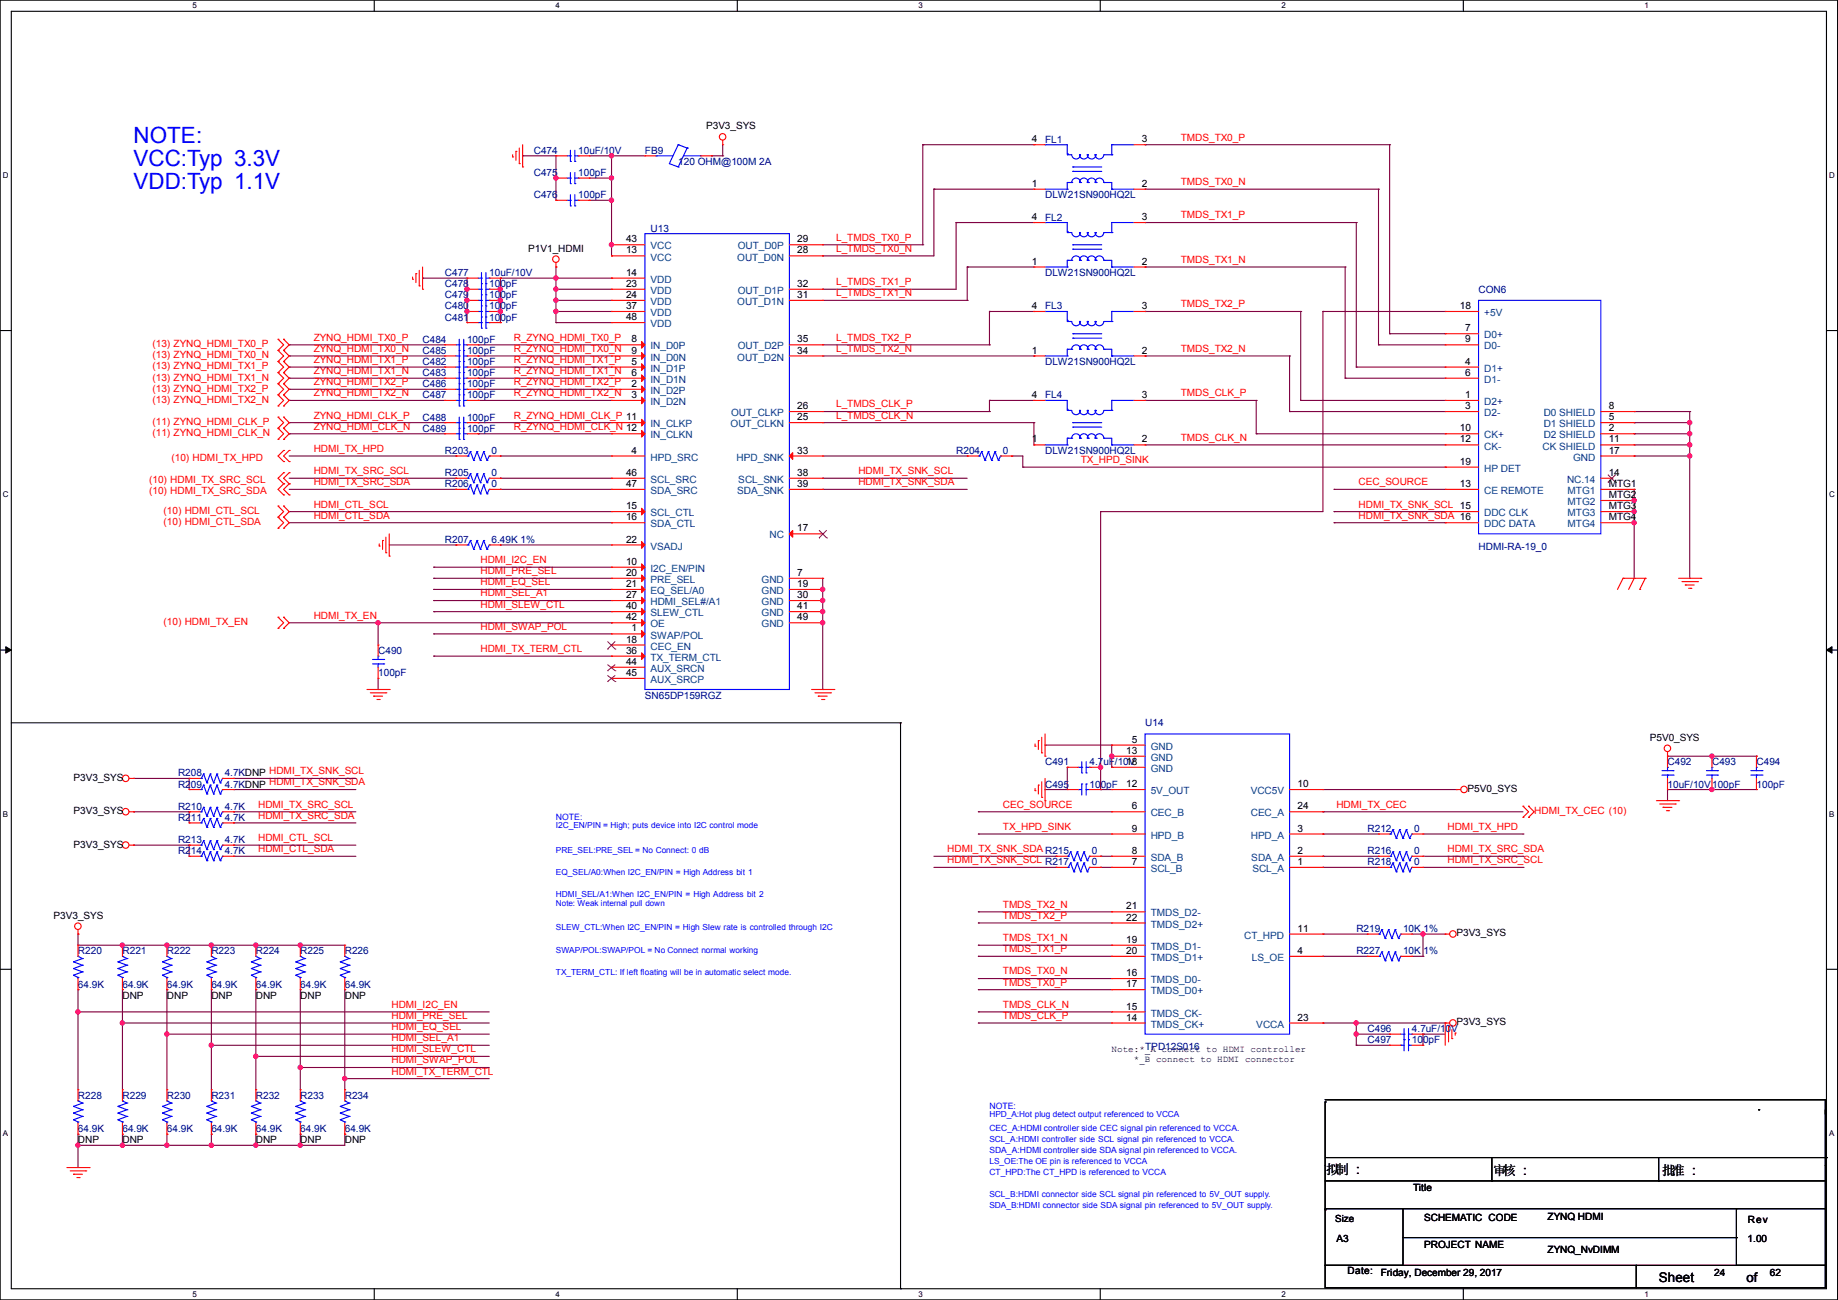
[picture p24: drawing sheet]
<svg xmlns="http://www.w3.org/2000/svg" width="420mm" height="297mm" viewBox="0 0 420 297" stroke-linecap="round" stroke-linejoin="round" font-family="sans-serif">
<defs><g id="words">
<g font-size="5.1" fill="#00f">
<text x="30.5" y="32.6">NOTE:</text>
<text x="30.5" y="37.9">VCC:Typ 3.3V</text>
<text x="30.5" y="43.2">VDD:Typ 1.1V</text>
</g>
<g font-size="3">
<text x="303.1" y="268.2">拟制 :::</text>
<text x="303.1" y="268.2">拟制</text>
<text x="341.2" y="268.5">审核 :::</text>
<text x="341.2" y="268.5">审核</text>
<text x="379.8" y="268.5">批准 :::</text>
<text x="379.8" y="268.5">批准</text>
<text x="379" y="292.9">Sheet</text>
<text x="399.1" y="292.8">of</text>
</g>
<g font-size="2.3">
<text x="161.3" y="29.5">P3V3_SYS</text>
<text x="235.8" y="32.5">4</text>
<text x="260.9" y="32.5">3</text>
<text x="235.8" y="42.7">1</text>
<text x="260.9" y="42.7">2</text>
<text x="235.8" y="50.3">4</text>
<text x="260.9" y="50.3">3</text>
<text x="120.7" y="57.5">P1V1_HDMI</text>
<text x="143.1" y="57.9">13</text>
<text x="143.1" y="55.4">43</text>
<text x="182.2" y="57.9">28</text>
<text x="182.2" y="55.4">29</text>
<text x="143.1" y="63">14</text>
<text x="143.1" y="65.5">23</text>
<text x="182.2" y="65.5">32</text>
<text x="235.8" y="60.5">1</text>
<text x="260.9" y="60.5">2</text>
<text x="143.1" y="68.1">24</text>
<text x="143.1" y="70.6">37</text>
<text x="182.2" y="68.1">31</text>
<text x="235.8" y="70.6">4</text>
<text x="260.9" y="70.6">3</text>
<text x="333.6" y="70.6">18</text>
<text x="143.1" y="73.2">48</text>
<text x="334.8" y="75.7">7</text>
<text x="144.3" y="83.3">5</text>
<text x="144.3" y="78.2">8</text>
<text x="144.3" y="80.8">9</text>
<text x="182.2" y="80.8">34</text>
<text x="182.2" y="78.2">35</text>
<text x="235.8" y="80.8">1</text>
<text x="260.9" y="80.8">2</text>
<text x="334.8" y="83.3">4</text>
<text x="334.8" y="78.2">9</text>
<text x="144.3" y="88.4">2</text>
<text x="144.3" y="85.9">6</text>
<text x="334.8" y="85.9">6</text>
<text x="144.3" y="90.9">3</text>
<text x="182.2" y="93.5">26</text>
<text x="235.8" y="90.9">4</text>
<text x="260.9" y="90.9">3</text>
<text x="334.8" y="90.9">1</text>
<text x="334.8" y="93.5">3</text>
<text x="367.6" y="93.5">8</text>
<text x="182.2" y="96">25</text>
<text x="235.8" y="101.1">1</text>
<text x="260.9" y="101.1">2</text>
<text x="333.6" y="98.6">10</text>
<text x="333.6" y="101.1">12</text>
<text x="367.6" y="98.6">2</text>
<text x="367.6" y="96">5</text>
<text x="367.6" y="101.1">11</text>
<text x="144.3" y="103.6">4</text>
<text x="182.2" y="103.6">33</text>
<text x="333.6" y="106.2">19</text>
<text x="367.6" y="103.6">17</text>
<text x="143.1" y="111.3">47</text>
<text x="143.1" y="108.7">46</text>
<text x="182.2" y="111.3">39</text>
<text x="182.2" y="108.7">38</text>
<text x="333.6" y="111.3">13</text>
<text x="367.6" y="108.7">14</text>
<text x="367.6" y="111.3">MTG1</text>
<text x="367.6" y="113.8">MTG2</text>
<text x="143.1" y="116.3">15</text>
<text x="143.1" y="118.9">16</text>
<text x="367.6" y="116.3">MTG3</text>
<text x="367.6" y="118.9">MTG4</text>
<text x="143.1" y="124">22</text>
<text x="182.2" y="121.4">17</text>
<text x="143.1" y="131.6">20</text>
<text x="143.1" y="129">10</text>
<text x="182.2" y="131.6">7</text>
<text x="143.1" y="134.1">21</text>
<text x="143.1" y="136.7">27</text>
<text x="182.2" y="134.1">19</text>
<text x="182.2" y="136.7">30</text>
<text x="143.1" y="141.7">42</text>
<text x="143.1" y="139.2">40</text>
<text x="182.2" y="139.2">41</text>
<text x="182.2" y="141.7">49</text>
<text x="143.1" y="146.8">18</text>
<text x="143.1" y="149.4">36</text>
<text x="144.3" y="144.3">1</text>
<text x="143.1" y="154.4">45</text>
<text x="143.1" y="151.9">44</text>
<text x="257.4" y="172.2">13</text>
<text x="258.6" y="169.7">5</text>
<text x="377" y="169.2">P5V0_SYS</text>
<text x="16.8" y="178.4">P3V3_SYS</text>
<text x="257.4" y="174.8">18</text>
<text x="257.4" y="179.8">12</text>
<text x="296.5" y="179.8">10</text>
<text x="258.6" y="184.9">6</text>
<text x="296.5" y="184.9">24</text>
<text x="335.3" y="180.9">P5V0_SYS</text>
<text x="16.8" y="186">P3V3_SYS</text>
<text x="258.6" y="190">9</text>
<text x="296.5" y="190">3</text>
<text x="16.8" y="193.6">P3V3_SYS</text>
<text x="258.6" y="197.6">7</text>
<text x="258.6" y="195.1">8</text>
<text x="296.5" y="197.6">1</text>
<text x="296.5" y="195.1">2</text>
<text x="12.2" y="209.9">P3V3_SYS</text>
<text x="257.4" y="207.8">21</text>
<text x="257.4" y="210.3">22</text>
<text x="257.4" y="215.4">19</text>
<text x="296.5" y="212.9">11</text>
<text x="332.8" y="214">P3V3_SYS</text>
<text x="257.4" y="217.9">20</text>
<text x="296.5" y="217.9">4</text>
<text x="257.4" y="225.6">17</text>
<text x="257.4" y="223">16</text>
<text x="28" y="228.2">DNP</text>
<text x="38.1" y="228.2">DNP</text>
<text x="48.3" y="228.2">DNP</text>
<text x="58.5" y="228.2">DNP</text>
<text x="68.6" y="228.2">DNP</text>
<text x="78.8" y="228.2">DNP</text>
<text x="257.4" y="233.2">14</text>
<text x="257.4" y="230.6">15</text>
<text x="296.5" y="233.2">23</text>
<text x="332.8" y="234.3">P3V3_SYS</text>
<text x="17.8" y="261.2">DNP</text>
<text x="28" y="261.2">DNP</text>
<text x="58.5" y="261.2">DNP</text>
<text x="68.6" y="261.2">DNP</text>
<text x="78.8" y="261.2">DNP</text>
<text x="322.9" y="272.1">Title</text>
<text x="325.4" y="279">SCHEMATIC CODE</text>
<text x="353.6" y="278.7">ZYNQ HDMI</text>
<text x="399.4" y="279.5">Rev</text>
<text x="305.4" y="283.8">A3</text>
<text x="325.4" y="285.1">PROJECT NAME</text>
<text x="353.6" y="286.3">ZYNQ_NvDIMM</text>
<text x="399.4" y="283.8">1.00</text>
<text x="307.9" y="291.2">Date:</text>
<text x="315.5" y="291.4">Friday, December 29, 2017</text>
<text x="391.7" y="291.4">24</text>
<text x="404.4" y="291.4">62</text>
</g>
<g font-size="2.3" fill="#000080">
<text x="122" y="35.1">C474</text>
<text x="132.1" y="35.1">10uF/10V</text>
<text x="147.4" y="35.1">FB9</text>
<text x="238.8" y="32.6">FL1</text>
<text x="122" y="40.2">C475</text>
<text x="132.1" y="40.2">100pF</text>
<text x="155" y="37.7">120 OHM@100M 2A</text>
<text x="122" y="45.3">C476</text>
<text x="132.1" y="45.3">100pF</text>
<text x="238.8" y="45.3">DLW21SN900HQ2L</text>
<text x="148.6" y="52.9">U13</text>
<text x="238.8" y="50.4">FL2</text>
<text x="101.6" y="65.6">C478</text>
<text x="101.6" y="63.1">C477</text>
<text x="111.8" y="65.6">100pF</text>
<text x="111.8" y="63.1">10uF/10V</text>
<text x="238.8" y="63.1">DLW21SN900HQ2L</text>
<text x="101.6" y="68.2">C479</text>
<text x="101.6" y="70.7">C480</text>
<text x="111.8" y="68.2">100pF</text>
<text x="111.8" y="70.7">100pF</text>
<text x="238.8" y="70.7">FL3</text>
<text x="337.9" y="66.9">CON6</text>
<text x="101.6" y="73.2">C481</text>
<text x="111.8" y="73.2">100pF</text>
<text x="96.6" y="78.3">C484</text>
<text x="96.6" y="80.9">C485</text>
<text x="96.6" y="83.4">C482</text>
<text x="106.7" y="78.3">100pF</text>
<text x="106.7" y="80.9">100pF</text>
<text x="106.7" y="83.4">100pF</text>
<text x="238.8" y="83.4">DLW21SN900HQ2L</text>
<text x="96.6" y="85.9">C483</text>
<text x="96.6" y="88.5">C486</text>
<text x="106.7" y="85.9">100pF</text>
<text x="106.7" y="88.5">100pF</text>
<text x="96.6" y="91">C487</text>
<text x="106.7" y="91">100pF</text>
<text x="238.8" y="91">FL4</text>
<text x="96.6" y="96.1">C488</text>
<text x="96.6" y="98.6">C489</text>
<text x="106.7" y="96.1">100pF</text>
<text x="106.7" y="98.6">100pF</text>
<text x="101.6" y="103.7">R203</text>
<text x="112.3" y="103.7">0</text>
<text x="218.5" y="103.7">R204</text>
<text x="229.2" y="103.7">0</text>
<text x="238.8" y="103.7">DLW21SN900HQ2L</text>
<text x="101.6" y="108.8">R205</text>
<text x="101.6" y="111.3">R206</text>
<text x="112.3" y="108.8">0</text>
<text x="112.3" y="111.3">0</text>
<text x="101.6" y="124">R207</text>
<text x="112.3" y="124">6.49K 1%</text>
<text x="337.9" y="125.6">HDMI-RA-19_0</text>
<text x="86.4" y="149.4">C490</text>
<text x="86.4" y="154.5">100pF</text>
<text x="147.4" y="159.6">SN65DP159RGZ</text>
<text x="261.7" y="165.9">U14</text>
<text x="40.7" y="177.4">R208</text>
<text x="40.7" y="179.9">R209</text>
<text x="51.4" y="177.4">4.7KDNP HDMI_TX_SNK_SCL</text>
<text x="51.4" y="179.9">4.7KDNP HDMI_TX_SNK_SDA</text>
<text x="238.8" y="179.9">C495</text>
<text x="238.8" y="174.8">C491</text>
<text x="249" y="179.9">100pF</text>
<text x="249" y="174.8">4.7uF/10V</text>
<text x="381.1" y="174.8">C492</text>
<text x="381.1" y="179.9">10uF/10V</text>
<text x="391.2" y="174.8">C493</text>
<text x="391.2" y="179.9">100pF</text>
<text x="401.4" y="174.8">C494</text>
<text x="401.4" y="179.9">100pF</text>
<text x="40.7" y="185">R210</text>
<text x="51.4" y="185">4.7K</text>
<text x="40.7" y="187.5">R211</text>
<text x="51.4" y="187.5">4.7K</text>
<text x="312.5" y="190.1">R212</text>
<text x="323.2" y="190.1">0</text>
<text x="40.7" y="192.6">R213</text>
<text x="40.7" y="195.2">R214</text>
<text x="51.4" y="192.6">4.7K</text>
<text x="51.4" y="195.2">4.7K</text>
<text x="249.5" y="195.2">0</text>
<text x="249.5" y="197.7">0</text>
<text x="312.5" y="195.2">R216</text>
<text x="312.5" y="197.7">R218</text>
<text x="323.2" y="195.2">0</text>
<text x="323.2" y="197.7">0</text>
<text x="309.9" y="212.9">R219</text>
<text x="320.6" y="212.9">10K 1%</text>
<text x="17.8" y="218">R220</text>
<text x="28" y="218">R221</text>
<text x="38.1" y="218">R222</text>
<text x="48.3" y="218">R223</text>
<text x="58.5" y="218">R224</text>
<text x="68.6" y="218">R225</text>
<text x="78.8" y="218">R226</text>
<text x="309.9" y="218">R227</text>
<text x="320.6" y="218">10K 1%</text>
<text x="17.8" y="225.6">64.9K</text>
<text x="28" y="225.6">64.9K</text>
<text x="38.1" y="225.6">64.9K</text>
<text x="48.3" y="225.6">64.9K</text>
<text x="58.5" y="225.6">64.9K</text>
<text x="68.6" y="225.6">64.9K</text>
<text x="78.8" y="225.6">64.9K</text>
<text x="261.7" y="239.9">TPD12S016</text>
<text x="312.5" y="238.3">C497</text>
<text x="312.5" y="235.8">C496</text>
<text x="322.6" y="238.3">100pF</text>
<text x="322.6" y="235.8">4.7uF/10V</text>
<text x="17.8" y="251">R228</text>
<text x="28" y="251">R229</text>
<text x="38.1" y="251">R230</text>
<text x="48.3" y="251">R231</text>
<text x="58.5" y="251">R232</text>
<text x="68.6" y="251">R233</text>
<text x="78.8" y="251">R234</text>
<text x="17.8" y="258.7">64.9K</text>
<text x="28" y="258.7">64.9K</text>
<text x="38.1" y="258.7">64.9K</text>
<text x="48.3" y="258.7">64.9K</text>
<text x="58.5" y="258.7">64.9K</text>
<text x="68.6" y="258.7">64.9K</text>
<text x="78.8" y="258.7">64.9K</text>
</g>
<g font-size="2.3" fill="#f00">
<text x="269.8" y="32.1">TMDS_TX0_P</text>
<text x="269.8" y="42.3">TMDS_TX0_N</text>
<text x="269.8" y="49.9">TMDS_TX1_P</text>
<text x="191.1" y="55">L_TMDS_TX0_P</text>
<text x="191.1" y="57.5">L_TMDS_TX0_N</text>
<text x="191.1" y="65.2">L_TMDS_TX1_P</text>
<text x="269.8" y="60.1">TMDS_TX1_N</text>
<text x="191.1" y="67.7">L_TMDS_TX1_N</text>
<text x="269.8" y="70.2">TMDS_TX2_P</text>
<text x="71.7" y="77.9">ZYNQ_HDMI_TX0_P</text>
<text x="117.4" y="77.9">R_ZYNQ_HDMI_TX0_P</text>
<text x="191.1" y="77.9">L_TMDS_TX2_P</text>
<text x="34.8" y="79.3">(13) ZYNQ_HDMI_TX0_P</text>
<text x="34.8" y="81.9">(13) ZYNQ_HDMI_TX0_N</text>
<text x="71.7" y="80.4">ZYNQ_HDMI_TX0_N</text>
<text x="71.7" y="82.9">ZYNQ_HDMI_TX1_P</text>
<text x="117.4" y="80.4">R_ZYNQ_HDMI_TX0_N</text>
<text x="117.4" y="82.9">R_ZYNQ_HDMI_TX1_P</text>
<text x="191.1" y="80.4">L_TMDS_TX2_N</text>
<text x="269.8" y="80.4">TMDS_TX2_N</text>
<text x="34.8" y="84.4">(13) ZYNQ_HDMI_TX1_P</text>
<text x="34.8" y="87">(13) ZYNQ_HDMI_TX1_N</text>
<text x="34.8" y="89.5">(13) ZYNQ_HDMI_TX2_P</text>
<text x="71.7" y="85.5">ZYNQ_HDMI_TX1_N</text>
<text x="71.7" y="88">ZYNQ_HDMI_TX2_P</text>
<text x="117.4" y="85.5">R_ZYNQ_HDMI_TX1_N</text>
<text x="117.4" y="88">R_ZYNQ_HDMI_TX2_P</text>
<text x="34.8" y="92">(13) ZYNQ_HDMI_TX2_N</text>
<text x="71.7" y="90.6">ZYNQ_HDMI_TX2_N</text>
<text x="71.7" y="95.6">ZYNQ_HDMI_CLK_P</text>
<text x="117.4" y="90.6">R_ZYNQ_HDMI_TX2_N</text>
<text x="117.4" y="95.6">R_ZYNQ_HDMI_CLK_P 11</text>
<text x="191.1" y="93.1">L_TMDS_CLK_P</text>
<text x="191.1" y="95.6">L_TMDS_CLK_N</text>
<text x="269.8" y="90.6">TMDS_CLK_P</text>
<text x="34.8" y="97.1">(11) ZYNQ_HDMI_CLK_P</text>
<text x="34.8" y="99.7">(11) ZYNQ_HDMI_CLK_N</text>
<text x="71.7" y="98.2">ZYNQ_HDMI_CLK_N</text>
<text x="117.4" y="98.2">R_ZYNQ_HDMI_CLK_N 12</text>
<text x="269.8" y="100.7">TMDS_CLK_N</text>
<text x="39.2" y="105.2">(10) HDMI_TX_HPD</text>
<text x="71.7" y="103.3">HDMI_TX_HPD</text>
<text x="246.9" y="105.8">TX_HPD_SINK</text>
<text x="34.1" y="110.3">(10) HDMI_TX_SRC_SCL</text>
<text x="34.1" y="112.9">(10) HDMI_TX_SRC_SDA</text>
<text x="71.7" y="108.3">HDMI_TX_SRC_SCL</text>
<text x="71.7" y="110.9">HDMI_TX_SRC_SDA</text>
<text x="196.1" y="108.3">HDMI_TX_SNK_SCL</text>
<text x="196.1" y="110.9">HDMI_TX_SNK_SDA</text>
<text x="310.4" y="110.9">CEC_SOURCE</text>
<text x="37.4" y="117.4">(10) HDMI_CTL_SCL</text>
<text x="37.4" y="120">(10) HDMI_CTL_SDA</text>
<text x="71.7" y="116">HDMI_CTL_SCL</text>
<text x="71.7" y="118.5">HDMI_CTL_SDA</text>
<text x="310.4" y="116">HDMI_TX_SNK_SCL 15</text>
<text x="310.4" y="118.5">HDMI_TX_SNK_SDA 16</text>
<text x="109.8" y="131.2">HDMI_PRE_SEL</text>
<text x="109.8" y="128.7">HDMI_I2C_EN</text>
<text x="109.8" y="136.3">HDMI_SEL_A1</text>
<text x="109.8" y="133.7">HDMI_EQ_SEL</text>
<text x="37.4" y="142.8">(10) HDMI_TX_EN</text>
<text x="71.7" y="141.4">HDMI_TX_EN</text>
<text x="109.8" y="143.9">HDMI_SWAP_POL</text>
<text x="109.8" y="138.8">HDMI_SLEW_CTL</text>
<text x="109.8" y="149">HDMI_TX_TERM_CTL</text>
<text x="59" y="184.5">HDMI_TX_SRC_SCL</text>
<text x="229.2" y="184.5">CEC_SOURCE</text>
<text x="305.4" y="184.5">HDMI_TX_CEC</text>
<text x="59" y="187.1">HDMI_TX_SRC_SDA</text>
<text x="229.2" y="189.6">TX_HPD_SINK</text>
<text x="330.8" y="189.6">HDMI_TX_HPD</text>
<text x="350.6" y="186">HDMI_TX_CEC (10)</text>
<text x="59" y="194.7">HDMI_CTL_SDA</text>
<text x="59" y="192.2">HDMI_CTL_SCL</text>
<text x="216.5" y="194.7">HDMI_TX_SNK_SDA R215</text>
<text x="216.5" y="197.2">HDMI_TX_SNK_SCL R217</text>
<text x="330.8" y="197.2">HDMI_TX_SRC_SCL</text>
<text x="330.8" y="194.7">HDMI_TX_SRC_SDA</text>
<text x="229.2" y="207.4">TMDS_TX2_N</text>
<text x="229.2" y="209.9">TMDS_TX2_P</text>
<text x="229.2" y="215">TMDS_TX1_N</text>
<text x="229.2" y="217.6">TMDS_TX1_P</text>
<text x="229.2" y="225.2">TMDS_TX0_P</text>
<text x="229.2" y="222.6">TMDS_TX0_N</text>
<text x="89.5" y="230.3">HDMI_I2C_EN</text>
<text x="89.5" y="232.8">HDMI_PRE_SEL</text>
<text x="229.2" y="230.3">TMDS_CLK_N</text>
<text x="229.2" y="232.8">TMDS_CLK_P</text>
<text x="89.5" y="235.3">HDMI_EQ_SEL</text>
<text x="89.5" y="237.9">HDMI_SEL_A1</text>
<text x="89.5" y="240.4">HDMI_SLEW_CTL</text>
<text x="89.5" y="243">HDMI_SWAP_POL</text>
<text x="89.5" y="245.5">HDMI_TX_TERM_CTL</text>
</g>
<g font-size="2.3" fill="#004080">
<text x="148.6" y="59.5">VCC</text>
<text x="148.6" y="57">VCC</text>
<text x="168.5" y="59.5">OUT_D0N</text>
<text x="168.6" y="57">OUT_D0P</text>
<text x="148.6" y="64.6">VDD</text>
<text x="148.6" y="67.1">VDD</text>
<text x="148.6" y="69.7">VDD</text>
<text x="168.5" y="69.7">OUT_D1N</text>
<text x="168.6" y="67.1">OUT_D1P</text>
<text x="148.6" y="72.2">VDD</text>
<text x="148.6" y="74.8">VDD</text>
<text x="339.2" y="77.3">D0+</text>
<text x="339.2" y="72.2">+5V</text>
<text x="148.6" y="79.8">IN_D0P</text>
<text x="148.6" y="82.4">IN_D0N</text>
<text x="168.5" y="82.4">OUT_D2N</text>
<text x="168.6" y="79.8">OUT_D2P</text>
<text x="339.2" y="79.8">D0-</text>
<text x="148.6" y="84.9">IN_D1P</text>
<text x="148.6" y="87.5">IN_D1N</text>
<text x="339.2" y="84.9">D1+</text>
<text x="339.2" y="87.5">D1-</text>
<text x="148.6" y="90">IN_D2P</text>
<text x="148.6" y="92.5">IN_D2N</text>
<text x="167.1" y="95.1">OUT_CLKP</text>
<text x="339.2" y="92.5">D2+</text>
<text x="339.2" y="95.1">D2-</text>
<text x="352.7" y="95.1">D0 SHIELD</text>
<text x="148.6" y="97.6">IN_CLKP</text>
<text x="148.6" y="100.2">IN_CLKN</text>
<text x="166.9" y="97.6">OUT_CLKN</text>
<text x="339.2" y="100.2">CK+</text>
<text x="352.7" y="100.2">D2 SHIELD</text>
<text x="352.7" y="97.6">D1 SHIELD</text>
<text x="148.6" y="105.2">HPD_SRC</text>
<text x="168.3" y="105.2">HPD_SNK</text>
<text x="339.2" y="102.7">CK-</text>
<text x="339.2" y="107.8">HP DET</text>
<text x="352.5" y="102.7">CK SHIELD</text>
<text x="359.5" y="105.2">GND</text>
<text x="148.6" y="112.9">SDA_SRC</text>
<text x="148.6" y="110.3">SCL_SRC</text>
<text x="168.5" y="112.9">SDA_SNK</text>
<text x="168.7" y="110.3">SCL_SNK</text>
<text x="339.2" y="112.9">CE REMOTE</text>
<text x="358.1" y="110.3">NC.14</text>
<text x="358.2" y="112.9">MTG1</text>
<text x="148.6" y="117.9">SCL_CTL</text>
<text x="339.2" y="117.9">DDC CLK</text>
<text x="358.2" y="115.4">MTG2</text>
<text x="358.2" y="117.9">MTG3</text>
<text x="148.6" y="120.5">SDA_CTL</text>
<text x="148.6" y="125.6">VSADJ</text>
<text x="175.8" y="123">NC</text>
<text x="339.2" y="120.5">DDC DATA</text>
<text x="358.2" y="120.5">MTG4</text>
<text x="148.6" y="130.6">I2C_EN/PIN</text>
<text x="148.6" y="133.2">PRE_SEL</text>
<text x="148.6" y="135.7">EQ_SEL/A0</text>
<text x="174" y="133.2">GND</text>
<text x="174" y="135.7">GND</text>
<text x="148.6" y="143.3">OE</text>
<text x="148.6" y="140.8">SLEW_CTL</text>
<text x="148.6" y="138.3">HDMI_SEL#/A1</text>
<text x="174" y="138.3">GND</text>
<text x="174" y="140.8">GND</text>
<text x="174" y="143.3">GND</text>
<text x="148.6" y="148.4">CEC_EN</text>
<text x="148.6" y="145.9">SWAP/POL</text>
<text x="148.6" y="153.5">AUX_SRCN</text>
<text x="148.6" y="151">TX_TERM_CTL</text>
<text x="148.6" y="156">AUX_SRCP</text>
<text x="262.9" y="171.3">GND</text>
<text x="262.9" y="173.8">GND</text>
<text x="262.9" y="176.4">GND</text>
<text x="262.9" y="181.4">5V_OUT</text>
<text x="285.8" y="181.4">VCC5V</text>
<text x="262.9" y="191.6">HPD_B</text>
<text x="262.9" y="186.5">CEC_B</text>
<text x="285.8" y="186.5">CEC_A</text>
<text x="285.8" y="191.6">HPD_A</text>
<text x="262.9" y="196.7">SDA_B</text>
<text x="285.9" y="196.7">SDA_A</text>
<text x="262.9" y="199.2">SCL_B</text>
<text x="286.2" y="199.2">SCL_A</text>
<text x="262.9" y="209.4">TMDS_D2-</text>
<text x="262.9" y="211.9">TMDS_D2+</text>
<text x="284.3" y="214.5">CT_HPD</text>
<text x="262.9" y="219.5">TMDS_D1+</text>
<text x="262.9" y="217">TMDS_D1-</text>
<text x="286.1" y="219.5">LS_OE</text>
<text x="262.9" y="227.2">TMDS_D0+</text>
<text x="262.9" y="224.6">TMDS_D0-</text>
<text x="262.9" y="232.2">TMDS_CK-</text>
<text x="262.9" y="234.8">TMDS_CK+</text>
<text x="287.1" y="234.8">VCCA</text>
</g>
<text font-size="2.2" x="305.1" y="279.2">Size</text>
<g font-size="2.1">
<text x="254" y="240.5">Note:*_A connect to HDMI controller</text>
<text x="259.1" y="242.6">*_B connect to HDMI connector</text>
</g>
<g font-size="2" fill="#00f">
<text x="127" y="187.3">NOTE:</text>
<text x="226.1" y="253.3">NOTE:</text>
</g>
<g font-size="1.9" fill="#00f">
<text x="127" y="189.2">I2C_EN/PIN = High; puts device into I2C control mode</text>
<text x="127" y="194.8">PRE_SEL:PRE_SEL = No Connect: 0 dB</text>
<text x="127" y="199.9">EQ_SEL/A0:When I2C_EN/PIN = High Address bit 1</text>
<text x="127" y="206.9">Note: Weak internal pull down</text>
<text x="127" y="204.9">HDMI_SEL/A1:When I2C_EN/PIN = High Address bit 2</text>
<text x="127" y="212.6">SLEW_CTL:When I2C_EN/PIN = High Slew rate is controlled through I2C</text>
<text x="127" y="217.6">SWAP/POL:SWAP/POL = No Connect normal working</text>
<text x="127" y="222.7">TX_TERM_CTL: If left floating will be in automatic select mode.</text>
<text x="226.1" y="255.3">HPD_A:Hot plug detect output referenced to VCCA</text>
<text x="226.1" y="258.4">CEC_A:HDMI controller side CEC signal pin referenced to VCCA.</text>
<text x="226.1" y="263.4">SDA_A:HDMI controller side SDA signal pin referenced to VCCA.</text>
<text x="226.1" y="260.8">SCL_A:HDMI controller side SCL signal pin referenced to VCCA.</text>
<text x="226.1" y="268.5">CT_HPD:The CT_HPD is referenced to VCCA</text>
<text x="226.1" y="265.9">LS_OE:The OE pin is referenced to VCCA</text>
<text x="226.1" y="273.5">SCL_B:HDMI connector side SCL signal pin referenced to 5V_OUT supply.</text>
<text x="226.1" y="276.1">SDA_B:HDMI connector side SDA signal pin referenced to 5V_OUT supply.</text>
</g>
<g font-size="1.8">
<text x="44" y="1.9">5</text>
<text x="127" y="1.9">4</text>
<text x="209.9" y="1.9">3</text>
<text x="292.9" y="1.9">2</text>
<text x="375.8" y="1.9">1</text>
<text x=".7" y="40.6">D</text>
<text x="418" y="40.6">D</text>
<text x=".7" y="113.6">C</text>
<text x="418" y="113.6">C</text>
<text x=".7" y="186.6">B</text>
<text x="418" y="186.6">B</text>
<text x=".7" y="259.5">A</text>
<text x="418" y="259.5">A</text>
<text x="44" y="296.3">5</text>
<text x="127" y="296.3">4</text>
<text x="209.9" y="296.3">3</text>
<text x="292.9" y="296.3">2</text>
<text x="375.8" y="296.3">1</text>
</g>
</g></defs>
<path d="M0 0h419.9v297h-419.9zM2.6 2.6h414.8v291.8h-414.8z" fill="none" stroke="#000" stroke-width=".25"/>
<g fill="#fff">
<path d="M44 .3h1v2h-1z"/>
<path d="M44 294.7h1v2h-1z"/>
</g>
<path d="M85.5 0v2.6M85.5 294.4v2.6" fill="none" stroke="#000" stroke-width=".25"/>
<g fill="#fff">
<path d="M127 .3h.9v2h-.9z"/>
<path d="M127 294.7h.9v2h-.9z"/>
</g>
<path d="M168.5 0v2.6M168.5 294.4v2.6" fill="none" stroke="#000" stroke-width=".25"/>
<g fill="#fff">
<path d="M209.9 .3h1v2h-1z"/>
<path d="M209.9 294.7h1v2h-1z"/>
</g>
<path d="M251.4 0v2.6M251.4 294.4v2.6" fill="none" stroke="#000" stroke-width=".25"/>
<g fill="#fff">
<path d="M292.9 .3h.9v2h-.9z"/>
<path d="M292.9 294.7h.9v2h-.9z"/>
</g>
<path d="M334.4 0v2.6M334.4 294.4v2.6" fill="none" stroke="#000" stroke-width=".25"/>
<g fill="#fff">
<path d="M375.8 .3h1v2h-1z"/>
<path d="M375.8 294.7h1v2h-1z"/>
<path d="M.7 39h1.2v2h-1.2z"/>
<path d="M418 39h1.3v2h-1.3z"/>
<path d="M.7 112h1.2v2h-1.2z"/>
<path d="M418 112h1.3v2h-1.3z"/>
</g>
<path d="M0 75.5h2.6M417.4 75.5h2.5" fill="none" stroke="#000" stroke-width=".25"/>
<g fill="#fff">
<path d="M.7 185h1.2v1.9h-1.2z"/>
<path d="M418 185h1.2v1.9h-1.2z"/>
</g>
<path d="M0 148.5h2.6M417.4 148.5h2.5" fill="none" stroke="#000" stroke-width=".25"/>
<path d="M1.3 147.7l1.3 .8-1.3 .7zM417.4 148.5l1.2-.8v1.5z" fill="#000" stroke="#000" stroke-width=".23"/>
<g fill="#fff">
<path d="M.7 257.9h1.2v2h-1.2z"/>
<path d="M418 257.9h1.2v2h-1.2z"/>
</g>
<g fill="none" stroke="#000" stroke-width=".25">
<path d="M2.6 165.1h203.2M205.8 165.1h.1M205.8 165.1v129.3M0 221.4h2.6M417.4 221.4h2.5M302.8 251.8h.1M302.8 251.8v24.6M302.8 251.2h114.3M401.9 253.5h.1M417.1 251.2h.1M417.1 251.2v24.9M302.8 276.1h17.8v13h-17.8z"/>
<path d="M302.8 276.4h.1M302.8 269.8h114.3M303.1 264.5h114.3M320.6 276.1h76.2M340.9 269.8h.1M340.9 264.5v5.3M379 269.8h.1M379 264.5v5.3M396.8 276.1h20.3v13h-20.3zM396.8 276.1h.1M417.1 269.8h.1M417.1 266.2h.1"/>
<path d="M417.1 276.1h.1M417.4 264.5h.1M205.8 294.4h.1M302.8 289.1h71.1v5.1h-71.1zM320.6 282.7h76.2M373.9 289.1h43.2v5.1h-43.2zM396.8 282.7h.1"/>
</g>
<g fill="none" stroke="#800040" stroke-width=".25">
<path d="M119.4 35.6h.1M119.4 35.6h7.6v10.2M134.7 35.6h12.7M139.7 35.6h.1M139.7 35.6v22.9M162.6 35.6h.1M162.6 35.6h2.5M165.1 35.6h.1M165.1 33.1v2.5M210.9 33.1h.1M210.9 33.1h25.4M210.9 33.1v22.8"/>
<path d="M261.7 33.1h.1M261.7 33.1h55.8M317.5 33.1h.1M317.5 33.1v43.1M127 40.7h.1M127 45.8h.1M134.7 40.7h5M134.7 45.8h5M139.7 55.9h.1M139.7 40.7h.1M139.7 45.8h.1M139.7 58.5h.1"/>
<path d="M188 58.5h.1M188 55.9h22.9M210.9 55.9h.1M213.4 43.2h.1M213.4 43.2h22.9M213.4 43.2v15.3h-25.4M218.5 50.8h.1M218.5 50.8v15.3h-30.5M218.5 50.8h17.8M261.7 43.2h.1M261.7 50.8h.1M261.7 43.2h53.3"/>
<path d="M261.7 50.8h48.2M309.9 50.8h.1M309.9 50.8v33.1M315 43.2h.1M315 43.2v35.6M66.1 78.8h.1M66.1 78.8h35.5M96.6 63.5h.1M96.6 63.5h10.1v10.2M106.7 66.1h.1M106.7 68.6h.1M106.7 71.2h.1"/>
<path d="M106.7 73.7h.1M109.3 78.8h.1M109.3 78.8h30.4M114.3 66.1h.1M114.3 63.5h.1M114.3 68.6h.1M114.3 71.2h.1M114.3 73.7h.1M114.3 63.5h25.4M114.3 63.5v10.2M127 73.7h.1M127 61h.1"/>
<path d="M127 71.2h.1M127 68.6h.1M127 66.1h.1M127 63.5h.1M127 73.7h12.7M127 61v12.7M127 71.2h12.7M127 68.6h12.7M127 66.1h12.7M139.7 63.5h.1M188 66.1h.1M188 68.6h33"/>
<path d="M188 78.8h38.1M221 68.6h.1M221 61h.1M221 61h15.3M221 61v7.6M226.1 78.8h.1M226.1 71.2h.1M226.1 71.2h10.2M226.1 71.2v7.6M261.7 61h.1M261.7 71.2h.1M261.7 71.2h35.5"/>
<path d="M261.7 61h45.7M297.2 71.2h.1M297.2 71.2v20.3M302.3 71.2h.1M302.3 71.2h27.9M302.3 71.2v45.7h-50.8M307.4 61h.1M307.4 61v25.4M315 78.8h.1M315 78.8h15.2M317.5 76.2h.1M317.5 76.2h12.7"/>
<path d="M66.1 81.3h.1M66.1 86.4h.1M66.1 83.9h.1M66.1 88.9h.1M66.1 91.5h.1M66.1 96.6h.1M66.1 99.1h.1M66.1 81.3h35.5M66.1 86.4h35.5M66.1 83.9h35.5M66.1 91.5h35.5M66.1 88.9h35.5"/>
<path d="M66.1 96.6h35.5M66.1 99.1h35.5M109.3 81.3h.1M109.3 86.4h.1M109.3 83.9h.1M109.3 91.5h.1M109.3 88.9h.1M109.3 96.6h.1M109.3 99.1h.1M109.3 81.3h30.4M109.3 86.4h30.4M109.3 83.9h30.4"/>
<path d="M109.3 91.5h30.4M109.3 88.9h30.4M109.3 96.6h30.4M109.3 99.1h30.4M188 81.3h48.3M188 96.6h48.3M188 94h38.1M226.1 94h.1M226.1 91.5h.1M226.1 91.5h10.2M226.1 91.5v2.5M236.3 81.3h.1"/>
<path d="M236.3 96.6h.1M236.3 96.6v5M261.7 81.3h.1M261.7 91.5h.1M261.7 81.3h33M261.7 91.5h25.4M287.1 91.5h.1M287.1 99.1h.1M287.1 99.1h43.1M287.1 91.5v7.6M294.7 94h.1M294.7 81.3h.1"/>
<path d="M294.7 94h35.5M294.7 81.3v12.7M297.2 91.5h.1M297.2 91.5h33M307.4 86.4h.1M307.4 86.4h22.8M309.9 83.9h.1M309.9 83.9h20.3M373.4 94h.1M373.4 96.6h.1M373.4 99.1h.1M373.4 96.6h12.7"/>
<path d="M373.4 99.1h12.7M373.4 94h12.7M386.1 94h.1M386.1 96.6h.1M386.1 99.1h.1M386.1 94v38.1M66.1 116.9h.1M66.1 104.2h38.1M66.1 109.3h38.1M66.1 111.8h38.1M66.1 116.9h73.6M66.1 119.4h73.6"/>
<path d="M104.2 104.2h.1M104.2 109.3h.1M104.2 111.8h.1M114.3 104.2h.1M114.3 109.3h.1M114.3 111.8h.1M114.3 104.2h25.4M114.3 109.3h25.4M114.3 111.8h25.4M139.7 119.4h.1M188 109.3h.1M188 111.8h.1"/>
<path d="M188 104.2h33M188 109.3h33M188 111.8h33M221 104.2h.1M231.2 104.2h.1M231.2 104.2h2.5v2.5M233.7 106.7h.1M233.7 106.7h96.5M236.3 101.6h.1M251.5 116.9h.1M251.5 116.9v63.5M261.7 101.6h.1"/>
<path d="M261.7 101.6h68.5M304.8 116.9h.1M304.8 119.4h.1M304.8 111.8h.1M304.8 111.8h25.4M304.8 116.9h25.4M304.8 119.4h25.4M330.2 106.7h.1M373.4 101.6h.1M373.4 104.2h.1M373.4 111.8h.1M373.4 114.3h.1"/>
<path d="M373.4 116.9h.1M373.4 119.4h.1M373.4 101.6h12.7M373.4 104.2h12.7M373.4 111.8v20.3M386.1 101.6h.1M386.1 104.2h.1M88.9 124.5h15.3M99.1 139.7h.1M99.1 137.2h.1M99.1 134.7h.1M99.1 132.1h.1"/>
<path d="M99.1 129.6h.1M99.1 139.7h40.6M99.1 137.2h40.6M99.1 134.7h40.6M99.1 132.1h40.6M99.1 129.6h40.6M104.2 124.5h.1M114.3 124.5h.1M114.3 124.5h25.4M188 134.7h.1M188 137.2h.1M188 139.7h.1"/>
<path d="M188 132.1v25.4M66.1 142.3h73.6M86.4 142.3h.1M86.4 157.5h.1M86.4 142.3v5.1M86.4 155v2.5M99.1 149.9h.1M99.1 144.8h.1M99.1 149.9h40.6M99.1 144.8h40.6M139.7 142.3h.1M188 142.3h.1"/>
<path d="M188 157.5h.1M30.5 177.8h.1M30.5 177.8h12.7M43.2 177.8h.1M43.2 177.8v2.6M53.4 177.8h.1M53.4 177.8h27.9M238.8 170.2h.1M238.8 170.2h15.2v5.1M243.9 175.3h.1M243.9 175.3v5.1h-5.1M251.5 175.3h.1"/>
<path d="M254 172.8h.1M254 175.3h.1M381 172.8h20.4M391.2 172.8h.1M401.4 172.8h.1M30.5 185.5h.1M30.5 193.1h.1M30.5 185.5h12.7M30.5 193.1h12.7M43.2 185.5h.1M43.2 193.1h.1M43.2 185.5v2.5"/>
<path d="M43.2 193.1v2.5M53.4 185.5h.1M53.4 188h.1M53.4 195.6h.1M53.4 193.1h.1M53.4 180.4h.1M53.4 180.4h27.9M53.4 185.5h27.9M53.4 188h27.9M53.4 193.1h27.9M53.4 195.6h27.9M213.4 195.6h27.9"/>
<path d="M213.4 198.2h27.9M223.6 185.5h.1M223.6 190.5h.1M223.6 185.5h30.4M223.6 190.5h30.4M238.8 180.4h.1M241.3 195.6h.1M241.3 198.2h.1M251.5 180.4h.1M251.5 195.6h.1M251.5 198.2h.1M251.5 180.4h2.5"/>
<path d="M251.5 195.6h2.5M251.5 198.2h2.5M302.3 190.5h.1M302.3 198.2h.1M302.3 195.6h.1M302.3 185.5h.1M302.3 180.4h30.5M302.3 185.5h45.7M302.3 190.5h12.7M302.3 195.6h12.7M302.3 198.2h12.7M325.2 190.5h22.8"/>
<path d="M325.2 195.6h22.8M325.2 198.2h22.8M332.8 180.4h.1M348 190.5h.1M348 198.2h.1M348 195.6h.1M381 180.4h.1M381 180.4h20.4M381 180.4v2.5M391.2 180.4h.1M401.4 180.4h.1M17.8 215.9h.1"/>
<path d="M17.8 213.4h.1M17.8 213.4v2.5M17.8 215.9h61M28 215.9h.1M38.1 215.9h.1M48.3 215.9h.1M58.5 215.9h.1M68.6 215.9h.1M223.6 208.3h.1M223.6 210.9h.1M223.6 218.5h.1M223.6 215.9h.1"/>
<path d="M223.6 218.5h30.4M223.6 215.9h30.4M223.6 208.3h30.4M223.6 210.9h30.4M302.3 213.4h.1M302.3 218.5h.1M302.3 213.4h10.2M302.3 218.5h10.2M322.6 213.4h7.6M322.6 218.5h2.6M325.2 213.4h.1M325.2 218.5h.1"/>
<path d="M325.2 213.4v5.1M17.8 231.2h.1M17.8 226.1h.1M17.8 231.2h94M17.8 226.1v22.9M28 233.7h.1M28 226.1h.1M28 233.7h83.8M28 226.1v22.9M38.1 236.3h.1M38.1 226.1h.1M38.1 236.3h73.7"/>
<path d="M38.1 226.1v22.9M48.3 238.8h.1M48.3 226.1h.1M48.3 238.8h63.5M48.3 226.1v22.9M58.5 226.1h.1M58.5 226.1v22.9M68.6 226.1h.1M68.6 226.1v22.9M78.8 226.1h.1M78.8 226.1v22.9M223.6 226.1h.1"/>
<path d="M223.6 223.6h.1M223.6 231.2h.1M223.6 233.7h.1M223.6 233.7h30.4M223.6 231.2h30.4M223.6 226.1h30.4M223.6 223.6h30.4M302.3 233.7h.1M302.3 233.7h27.9M309.9 236.3h.1M309.9 233.7h.1M309.9 238.8h.1"/>
<path d="M309.9 236.3h7.6M309.9 233.7v5.1M309.9 238.8h7.6M325.2 236.3h.1M325.2 236.3h5M325.2 236.3v2.5M17.8 259.1h.1M17.8 259.1v7.6M28 259.1h.1M28 259.1v2.6M38.1 259.1h.1M38.1 259.1v2.6"/>
<path d="M48.3 259.1h.1M48.3 259.1v2.6M58.5 241.3h.1M58.5 259.1h.1M58.5 241.3h53.3M58.5 259.1v2.6M68.6 243.9h.1M68.6 259.1h.1M68.6 243.9h43.2M68.6 259.1v2.6M78.8 246.4h.1M78.8 259.1h.1"/>
<path d="M78.8 246.4h33M78.8 259.1v2.6h-61M17.8 261.7h.1M28 261.7h.1M38.1 261.7h.1M48.3 261.7h.1M58.5 261.7h.1M68.6 261.7h.1"/>
</g>
<g fill="#f0f" stroke="#f0f" stroke-width=".25">
<circle cx="127" cy="71.1" r=".49"/>
<circle cx="127" cy="68.6" r=".49"/>
<circle cx="127" cy="66.1" r=".49"/>
<circle cx="386.1" cy="96.5" r=".49"/>
<circle cx="386.1" cy="99.1" r=".49"/>
<circle cx="386.1" cy="101.6" r=".49"/>
<circle cx="386.1" cy="104.2" r=".49"/>
<circle cx="373.4" cy="114.3" r=".49"/>
<circle cx="373.4" cy="116.9" r=".49"/>
<circle cx="373.4" cy="119.4" r=".49"/>
<circle cx="251.5" cy="175.3" r=".49"/>
<circle cx="309.9" cy="236.2" r=".49"/>
<circle cx="309.9" cy="233.7" r=".49"/>
<circle cx="325.1" cy="213.4" r=".49"/>
<circle cx="188" cy="134.6" r=".49"/>
<circle cx="17.8" cy="231.2" r=".49"/>
<circle cx="28" cy="233.7" r=".49"/>
<circle cx="38.1" cy="236.2" r=".49"/>
<circle cx="48.3" cy="238.8" r=".49"/>
<circle cx="58.4" cy="241.3" r=".49"/>
<circle cx="68.6" cy="243.9" r=".49"/>
<circle cx="78.8" cy="246.4" r=".49"/>
<circle cx="17.8" cy="261.6" r=".49"/>
<circle cx="254" cy="172.7" r=".49"/>
<circle cx="58.4" cy="261.6" r=".49"/>
<circle cx="48.3" cy="261.6" r=".49"/>
<circle cx="127" cy="63.5" r=".49"/>
<circle cx="139.7" cy="35.6" r=".49"/>
<circle cx="139.7" cy="40.7" r=".49"/>
<circle cx="139.7" cy="45.7" r=".49"/>
<circle cx="127" cy="40.7" r=".49"/>
<circle cx="106.7" cy="66.1" r=".49"/>
<circle cx="114.3" cy="66.1" r=".49"/>
<circle cx="86.4" cy="142.3" r=".49"/>
<circle cx="139.7" cy="55.9" r=".49"/>
<circle cx="188" cy="137.2" r=".49"/>
<circle cx="188" cy="139.7" r=".49"/>
<circle cx="188" cy="142.3" r=".49"/>
<circle cx="114.3" cy="68.6" r=".49"/>
<circle cx="114.3" cy="71.1" r=".49"/>
<circle cx="106.7" cy="68.6" r=".49"/>
<circle cx="106.7" cy="71.1" r=".49"/>
<circle cx="391.2" cy="180.4" r=".49"/>
<circle cx="391.2" cy="172.7" r=".49"/>
<circle cx="38.1" cy="215.9" r=".49"/>
<circle cx="28" cy="215.9" r=".49"/>
<circle cx="58.4" cy="215.9" r=".49"/>
<circle cx="48.3" cy="215.9" r=".49"/>
<circle cx="68.6" cy="215.9" r=".49"/>
<circle cx="38.1" cy="261.6" r=".49"/>
<circle cx="28" cy="261.6" r=".49"/>
<circle cx="68.6" cy="261.6" r=".49"/>
</g>
<g fill="none" stroke="#f00" stroke-width=".25">
<path d="M117.1 35.9h.1M117.1 35.3v.6M117.9 34.6h.1M117.9 34.6v2M118.7 37.4h.1M118.7 33.8v3.6M119.4 38.1h.1M119.4 33.1v5M127 35.6h.1M127 35.6h2.6M132.1 35.6h2.6M134.7 35.6h.1"/>
<path d="M147.4 35.6h.1M147.4 35.6h2.5M160.1 35.6h2.5M162.6 35.6h.1M165.1 33.1h.1M165.1 32v1.1M236.3 33.1h.1M236.3 33.1h2.5M259.1 33.1h2.6M261.7 33.1h.1M127 40.7h.1M127 45.8h.1"/>
<path d="M127 60v1M127 40.7h2.6M127 45.8h2.6M132.1 40.7h2.6M132.1 45.8h2.6M134.7 40.7h.1M134.7 45.8h.1M139.7 58.5h.1M139.7 55.9h.1M139.7 58.5h7.7M139.7 55.9h7.7M180.4 58.5h7.6"/>
<path d="M180.4 55.9h7.6M188 58.5h.1M188 55.9h.1M236.3 50.8h.1M236.3 43.2h.1M236.3 50.8h2.5M236.3 43.2h2.5M259.1 50.8h2.6M259.1 43.2h2.6M261.7 50.8h.1M261.7 43.2h.1M63.5 77.5h.1"/>
<path d="M63.5 77.5l1.3 1.3-1.3 1.3M64.8 77.5h.1M64.8 77.5l1.3 1.3-1.3 1.3M94.3 63.8h.1M94.3 63.3v.5M95 62.5h.1M95 62.5v2.1M95.8 65.3h.1M95.8 61.8v3.5M96.6 66.1h.1M96.6 61v5.1M101.6 78.8h.1"/>
<path d="M101.6 78.8h2.6M106.7 68.6h.1M106.7 71.2h.1M106.7 66.1h.1M106.7 63.5h.1M106.7 73.7h.1M106.7 78.8h2.6M106.7 68.6h2.6M106.7 66.1h2.6M106.7 63.5h2.6M106.7 71.2h2.6M106.7 73.7h2.6"/>
<path d="M109.3 78.8h.1M111.8 68.6h2.5M111.8 66.1h2.5M111.8 63.5h2.5M111.8 71.2h2.5M111.8 73.7h2.5M114.3 68.6h.1M114.3 71.2h.1M114.3 66.1h.1M114.3 63.5h.1M114.3 73.7h.1M127 61h.1"/>
<path d="M139.7 78.8h.1M139.7 63.5h.1M139.7 66.1h.1M139.7 68.6h.1M139.7 71.2h.1M139.7 73.7h.1M139.7 78.8h7.7M139.7 68.6h7.7M139.7 66.1h7.7M139.7 63.5h7.7M139.7 71.2h7.7M139.7 73.7h7.7"/>
<path d="M180.4 78.8h7.6M180.4 68.6h7.6M180.4 66.1h7.6M188 78.8h.1M188 68.6h.1M188 66.1h.1M236.3 71.2h.1M236.3 61h.1M236.3 71.2h2.5M236.3 61h2.5M259.1 71.2h2.6M259.1 61h2.6"/>
<path d="M261.7 71.2h.1M261.7 61h.1M330.2 76.2h.1M330.2 78.8h.1M330.2 71.2h.1M330.2 78.8h7.7M330.2 71.2h7.7M330.2 76.2h7.7M63.5 80.1h.1M63.5 82.6h.1M63.5 85.1h.1M63.5 87.7h.1"/>
<path d="M63.5 90.2h.1M63.5 92.8h.1M63.5 95.3h.1M63.5 97.8h.1M63.5 80.1l1.3 1.2-1.3 1.3M63.5 82.6l1.3 1.3-1.3 1.2M63.5 85.1l1.3 1.3-1.3 1.3M63.5 87.7l1.3 1.2-1.3 1.3M63.5 90.2l1.3 1.3-1.3 1.3M63.5 95.3l1.3 1.3-1.3 1.2M63.5 97.8l1.3 1.3-1.3 1.3M64.8 80.1h.1"/>
<path d="M64.8 82.6h.1M64.8 85.1h.1M64.8 87.7h.1M64.8 90.2h.1M64.8 92.8h.1M64.8 97.8h.1M64.8 95.3h.1M64.8 80.1l1.3 1.2-1.3 1.3M64.8 82.6l1.3 1.3-1.3 1.2M64.8 85.1l1.3 1.3-1.3 1.3M64.8 87.7l1.3 1.2-1.3 1.3M64.8 90.2l1.3 1.3-1.3 1.3"/>
<path d="M64.8 95.3l1.3 1.3-1.3 1.2M64.8 97.8l1.3 1.3-1.3 1.3M101.6 91.5h.1M101.6 96.6h.1M101.6 81.3h.1M101.6 99.1h.1M101.6 83.9h.1M101.6 86.4h.1M101.6 88.9h.1M101.6 91.5h2.6M101.6 88.9h2.6M101.6 83.9h2.6"/>
<path d="M101.6 86.4h2.6M101.6 81.3h2.6M101.6 96.6h2.6M101.6 99.1h2.6M106.7 91.5h2.6M106.7 88.9h2.6M106.7 83.9h2.6M106.7 86.4h2.6M106.7 81.3h2.6M106.7 96.6h2.6M106.7 99.1h2.6M109.3 91.5h.1"/>
<path d="M109.3 96.6h.1M109.3 81.3h.1M109.3 99.1h.1M109.3 83.9h.1M109.3 86.4h.1M109.3 88.9h.1M139.7 88.9h.1M139.7 91.5h.1M139.7 83.9h.1M139.7 86.4h.1M139.7 81.3h.1M139.7 96.6h.1"/>
<path d="M139.7 99.1h.1M139.7 91.5h7.7M139.7 88.9h7.7M139.7 83.9h7.7M139.7 86.4h7.7M139.7 81.3h7.7M139.7 96.6h7.7M139.7 99.1h7.7M180.4 81.3h7.6M180.4 96.6h7.6M180.4 94h7.6M188 81.3h.1"/>
<path d="M188 96.6h.1M188 94h.1M236.3 91.5h.1M236.3 81.3h.1M236.3 91.5h2.5M236.3 81.3h2.5M259.1 91.5h2.6M259.1 81.3h2.6M261.7 91.5h.1M261.7 81.3h.1M330.2 91.5h.1M330.2 94h.1"/>
<path d="M330.2 83.9h.1M330.2 86.4h.1M330.2 99.1h.1M330.2 91.5h7.7M330.2 83.9h7.7M330.2 86.4h7.7M330.2 99.1h7.7M330.2 94h7.7M365.8 96.6h7.6M365.8 99.1h7.6M365.8 94h7.6M373.4 99.1h.1"/>
<path d="M373.4 96.6h.1M373.4 94h.1M63.5 100.4h.1M63.5 115.6h.1M63.5 118.2h.1M63.5 115.6l1.3 1.3-1.3 1.3M63.5 118.2l1.3 1.2-1.3 1.3M64.8 100.4h.1M64.8 102.9h.1M64.8 105.5h.1M64.8 108h.1M64.8 110.5h.1"/>
<path d="M64.8 113.1h.1M64.8 118.2h.1M64.8 115.6h.1M64.8 102.9l-1.3 1.3 1.3 1.3M64.8 108l-1.3 1.3 1.3 1.2M64.8 110.5l-1.3 1.3 1.3 1.3M64.8 115.6l1.3 1.3-1.3 1.3M64.8 118.2l1.3 1.2-1.3 1.3M66.1 102.9h.1M66.1 105.5h.1M66.1 108h.1M66.1 110.5h.1"/>
<path d="M66.1 113.1h.1M66.1 102.9l-1.3 1.3 1.3 1.3M66.1 108l-1.3 1.3 1.3 1.2M66.1 110.5l-1.3 1.3 1.3 1.3M104.2 104.2h.1M104.2 109.3h.1M104.2 111.8h.1M104.2 104.2h2.5M104.2 111.8h2.5M104.2 109.3h2.5M111.8 104.2h2.5M111.8 111.8h2.5"/>
<path d="M111.8 109.3h2.5M114.3 104.2h.1M114.3 109.3h.1M114.3 111.8h.1M139.7 104.2h.1M139.7 111.8h.1M139.7 109.3h.1M139.7 116.9h.1M139.7 119.4h.1M139.7 104.2h7.7M139.7 111.8h7.7M139.7 109.3h7.7"/>
<path d="M139.7 116.9h7.7M139.7 119.4h7.7M180.4 104.2h7.6M180.4 111.8h7.6M180.4 109.3h7.6M188 104.2h.1M188 111.8h.1M188 109.3h.1M221 104.2h.1M221 104.2h2.6M228.6 104.2h2.6M231.2 104.2h.1"/>
<path d="M236.3 101.6h.1M236.3 101.6h2.5M259.1 101.6h2.6M261.7 101.6h.1M330.2 101.6h.1M330.2 111.8h.1M330.2 116.9h.1M330.2 119.4h.1M330.2 106.7h.1M330.2 111.8h7.7M330.2 116.9h7.7M330.2 119.4h7.7"/>
<path d="M330.2 101.6h7.7M330.2 106.7h7.7M365.8 104.2h7.6M365.8 111.8h7.6M365.8 109.3h2.5M365.8 116.9h7.6M365.8 119.4h7.6M365.8 101.6h7.6M365.8 114.3h7.6M368.3 109.3h.1M373.4 101.6h.1M373.4 111.8h.1"/>
<path d="M373.4 114.3h.1M373.4 116.9h.1M373.4 119.4h.1M373.4 104.2h.1M63.5 120.7h.1M64.8 120.7h.1M86.7 124.8h.1M86.7 124.2v.6M87.4 123.5h.1M87.4 123.5v2M88.2 126.3h.1M88.2 122.7v3.6"/>
<path d="M88.9 127h.1M88.9 122v5M104.2 124.5h.1M104.2 124.5h2.5M111.8 124.5h2.5M114.3 124.5h.1M139.7 139.7h.1M139.7 132.1h.1M139.7 134.7h.1M139.7 129.6h.1M139.7 124.5h.1M139.7 137.2h.1"/>
<path d="M139.7 132.1h7.7M139.7 139.7h7.7M139.7 134.7h7.7M139.7 129.6h7.7M139.7 124.5h7.7M139.7 137.2h7.7M180.4 132.1h7.6M180.4 122h7.6M180.4 139.7h7.6M180.4 134.7h7.6M180.4 137.2h7.6M188 122h.1"/>
<path d="M188 132.1h.1M188 134.7h.1M188 137.2h.1M188 139.7h.1M370.9 132.1h.1M370.9 132.1h5.1M370.9 132.1l-1.3 2.6M373.4 132.1h.1M373.4 132.1l-1.2 2.6M374.7 134.7h.1M376 132.1h.1M376 132.1l-1.3 2.6"/>
<path d="M383.6 132.1h5.1M384.3 132.9h3.6M385.1 133.6h.1M385.1 133.6h2M385.9 134.4h.5M386.4 134.4h.1M387.9 132.9h.1M388.7 132.1h.1M63.5 141h.1M63.5 143.6h.1M63.5 141l1.3 1.3-1.3 1.3M64.8 143.6h.1"/>
<path d="M64.8 141h.1M64.8 141l1.3 1.3-1.3 1.3M83.9 157.5h5M84.6 158.3h3.6M85.4 159h.1M85.4 159h2M86.1 159.8h.6M86.4 155h.1M86.4 147.4h.1M86.4 147.4v2.5M86.4 152.4v2.6M86.7 159.8h.1"/>
<path d="M88.2 158.3h.1M88.9 157.5h.1M139.7 155h.1M139.7 152.4h.1M139.7 142.3h.1M139.7 147.4h.1M139.7 149.9h.1M139.7 144.8h.1M139.7 155h7.7M139.7 152.4h7.7M139.7 142.3h7.7M139.7 147.4h7.7"/>
<path d="M139.7 149.9h7.7M139.7 144.8h7.7M180.4 142.3h7.6M185.5 157.5h5M186.2 158.3h3.6M187 159h.1M187 159h2M187.7 159.8h.6M188 142.3h.1M188.3 159.8h.1M189.8 158.3h.1M190.5 157.5h.1"/>
<path d="M29.5 177.8h1M30.5 177.8h.1M43.2 177.8h.1M43.2 177.8h2.6M50.8 177.8h2.6M53.4 177.8h.1M236.5 170.5h.1M236.5 170v.5M237.3 169.2h.1M237.3 179.4h.1M237.3 169.2v2M237.3 179.4v2"/>
<path d="M238 172h.1M238 168.4v3.6M238 178.6v3.6M238.8 172.8h.1M238.8 167.7v5.1M238.8 177.8v5.1M243.9 175.3h.1M243.9 175.3h2.5M249 175.3h2.5M251.5 175.3h.1M254 170.2h.1M254 175.3h.1"/>
<path d="M254 172.8h.1M254 175.3h7.7M254 170.2h7.7M254 172.8h7.7M381 172.8h.1M381 171.7v3.6M381 177.8v2.6M391.2 172.8h.1M391.2 172.8v2.5M391.2 177.8v2.6M401.4 172.8h.1M401.4 172.8v2.5"/>
<path d="M401.4 177.8v2.6M29.5 185.5h1M29.5 193.1h1M30.5 185.5h.1M30.5 193.1h.1M43.2 185.5h.1M43.2 193.1h.1M43.2 195.6h.1M43.2 180.4h.1M43.2 188h.1M43.2 185.5h2.6M43.2 193.1h2.6"/>
<path d="M43.2 180.4h2.6M43.2 195.6h2.6M43.2 188h2.6M50.8 185.5h2.6M50.8 193.1h2.6M50.8 180.4h2.6M50.8 195.6h2.6M50.8 188h2.6M53.4 185.5h.1M53.4 193.1h.1M53.4 195.6h.1M53.4 180.4h.1"/>
<path d="M53.4 188h.1M236.5 180.6h.1M236.5 180.1v.5M238 182.2h.1M238.8 182.9h.1M241.3 195.6h.1M241.3 198.2h.1M241.3 195.6h2.6M241.3 198.2h2.6M243.9 180.4h.1M243.9 180.4h2.5M249 180.4h2.5"/>
<path d="M249 195.6h2.5M249 198.2h2.5M251.5 180.4h.1M251.5 195.6h.1M251.5 198.2h.1M254 180.4h.1M254 190.5h.1M254 198.2h.1M254 195.6h.1M254 185.5h.1M254 185.5h7.7M254 180.4h7.7"/>
<path d="M254 190.5h7.7M254 195.6h7.7M254 198.2h7.7M294.7 185.5h7.6M294.7 180.4h7.6M294.7 190.5h7.6M294.7 195.6h7.6M294.7 198.2h7.6M302.3 180.4h.1M302.3 185.5h.1M302.3 198.2h.1M302.3 195.6h.1"/>
<path d="M302.3 190.5h.1M315 190.5h.1M315 195.6h.1M315 198.2h.1M315 190.5h2.5M315 195.6h2.5M315 198.2h2.5M322.6 190.5h2.6M322.6 195.6h2.6M322.6 198.2h2.6M325.2 190.5h.1M325.2 195.6h.1"/>
<path d="M325.2 198.2h.1M332.8 180.4h.1M332.8 180.4h1M348 186.7h.1M348 184.2h.1M348 184.2l1.3 1.3-1.3 1.2M349.3 186.7h.1M349.3 184.2h.1M349.3 184.2l1.3 1.3-1.3 1.2M378.5 182.9h5.1M379.3 183.7h3.5M380 184.4h.1"/>
<path d="M380 184.4h2.1M380.8 185.2h.5M381 180.4h.1M381.3 185.2h.1M382.8 183.7h.1M383.6 182.9h.1M391.2 180.4h.1M401.4 180.4h.1M17.8 213.4h.1M17.8 215.9h.1M17.8 212.4v1M17.8 215.9v2.6"/>
<path d="M28 215.9h.1M28 215.9v2.6M38.1 215.9h.1M38.1 215.9v2.6M48.3 215.9h.1M48.3 215.9v2.6M58.5 215.9h.1M58.5 215.9v2.6M68.6 215.9h.1M68.6 215.9v2.6M78.8 215.9h.1M78.8 215.9v2.6"/>
<path d="M254 210.9h.1M254 208.3h.1M254 218.5h.1M254 215.9h.1M254 218.5h7.7M254 210.9h7.7M254 208.3h7.7M254 215.9h7.7M294.7 213.4h7.6M294.7 218.5h7.6M302.3 218.5h.1M302.3 213.4h.1"/>
<path d="M312.5 213.4h.1M312.5 218.5h.1M312.5 213.4h2.5M312.5 218.5h2.5M320.1 213.4h2.5M320.1 218.5h2.5M322.6 213.4h.1M322.6 218.5h.1M330.2 213.4h.1M330.2 213.4h1.1M17.8 226.1h.1M17.8 223.6v2.5"/>
<path d="M28 226.1h.1M28 223.6v2.5M38.1 226.1h.1M38.1 223.6v2.5M48.3 226.1h.1M48.3 223.6v2.5M58.5 226.1h.1M58.5 223.6v2.5M68.6 226.1h.1M68.6 223.6v2.5M78.8 226.1h.1M78.8 223.6v2.5"/>
<path d="M254 226.1h.1M254 223.6h.1M254 233.7h.1M254 231.2h.1M254 233.7h7.7M254 226.1h7.7M254 223.6h7.7M254 231.2h7.7M294.7 233.7h7.6M302.3 233.7h.1M317.5 238.8h.1M317.5 236.3h.1"/>
<path d="M317.5 238.8h2.6M317.5 236.3h2.6M322.6 238.8h2.6M322.6 236.3h2.6M325.2 238.8h.1M325.2 236.3h.1M330.2 233.7h.1M330.2 233.7h1.1M330.2 233.7v5.1M331 234.5h.1M331 234.5v3.5M331.8 237.3h.1"/>
<path d="M331.8 235.2v2.1M332.5 236h.1M332.5 236v.5M17.8 259.1h.1M17.8 249h.1M17.8 249v2.5M17.8 256.6v2.5M28 259.1h.1M28 249h.1M28 249v2.5M28 256.6v2.5M38.1 259.1h.1"/>
<path d="M38.1 249h.1M38.1 249v2.5M38.1 256.6v2.5M48.3 259.1h.1M48.3 249h.1M48.3 249v2.5M48.3 256.6v2.5M58.5 259.1h.1M58.5 249h.1M58.5 249v2.5M58.5 256.6v2.5M68.6 259.1h.1"/>
<path d="M68.6 249h.1M68.6 249v2.5M68.6 256.6v2.5M78.8 259.1h.1M78.8 249h.1M78.8 249v2.5M78.8 256.6v2.5M15.3 266.7h5.1M16 267.5h3.6M16.8 268.3h.1M16.8 268.3h2M17.6 269h.5"/>
<path d="M18.1 269h.1M19.6 267.5h.1M20.4 266.7h.1"/>
<circle cx="165.1" cy="31.3" r=".74"/>
<circle cx="127" cy="59.2" r=".74"/>
<circle cx="28.7" cy="177.8" r=".74"/>
<circle cx="381" cy="171" r=".74"/>
<circle cx="28.7" cy="193.1" r=".74"/>
<circle cx="28.7" cy="185.4" r=".74"/>
<circle cx="334.5" cy="180.4" r=".74"/>
<circle cx="17.8" cy="211.6" r=".74"/>
<circle cx="332" cy="213.4" r=".74"/>
<circle cx="332" cy="233.7" r=".74"/>
</g>
<g fill="none" stroke="#00f" stroke-width=".25">
<path d="M129.6 35.6h.7M130.3 36.9h.1M130.3 35.6h.1M130.3 34.3v2.6M130.3 39.4v2.6M131.4 36.9h.1M131.4 35.6h.7M131.4 34.3v2.6M131.4 39.4v2.6M132.1 35.6h.1M149.9 35.6h.1M149.9 35.6h3.8"/>
<path d="M155 33.1h.1M155 38.1h.1M155 33.1l2 .7M155 33.1l-2 4.3 2 .7M156.3 35.6h3.8M157 33.8h.1M157 33.8l-2 4.3M160.1 35.6h.1M238.8 33.1h.1M238.8 33.1h5.1v2M243.9 35.3h1a1 1 0 0 0 1 1 1 1 0 0 0 1-1h-.2M243.9 35.3h.1"/>
<path d="M243.9 35.1h.1M245.2 39.2h.1M245.2 38.1h.1M245.2 39.2h6.6M245.2 38.1h6.6M246.7 35.3h.1M246.7 35.3a1 1 0 0 0 1 1 1 1 0 0 0 1-1M248.5 35.3h.1M248.5 35.3a1 1 0 0 0 .9 1 1 1 0 0 0 1-1M248.5 35.3h.2M250.2 35.3a1 1 0 0 0 1 1 1 1 0 0 0 1-1M250.2 35.3h.1"/>
<path d="M250.2 35.3h.3M252.3 35.3h1.7M254 35.3h.1M254 33.1h.1M254 33.1v2.2M254 33.1h5.1M129.6 40.7h.7M129.6 45.8h.7M130.3 42h.1M130.3 40.7h.1M130.3 47h.1M130.3 45.8h.1"/>
<path d="M130.3 44.5v2.5M131.4 42h.1M131.4 47h.1M131.4 44.5v2.5M131.4 40.7h.7M131.4 45.8h.7M132.1 40.7h.1M132.1 45.8h.1M147.4 53.4h33v104.1h-33zM238.8 50.8h.1M238.8 50.8h5.1v2.1M238.8 43.2h5.1"/>
<path d="M243.9 53.1h1a1 1 0 0 0 1 1 1 1 0 0 0 1-1h-.2M243.9 53.1h.1M243.9 59.5h.1M243.9 52.9h.1M243.9 41.7h.1M243.9 43.2h.1M243.9 41.7v1.5M243.9 59.5v1.5M243.9 59.5h1M243.9 41.7h1M244.9 59.5a1 1 0 0 1 1-1 1 1 0 0 1 1 1M244.9 59.5h.1"/>
<path d="M244.9 41.7a1 1 0 0 1 1-1 1 1 0 0 1 1 1M244.9 41.7h.1M245.2 56.9h.1M245.2 55.9h.1M245.2 56.9h6.6M245.2 55.9h6.6M246.7 53.1h.1M246.7 53.1a1 1 0 0 0 1 1 1 1 0 0 0 1-1M246.9 59.5h-.2a1 1 0 0 1 1-1 1 1 0 0 1 1 1M246.9 59.5h.1M246.9 41.7h-.2a1 1 0 0 1 1-1 1 1 0 0 1 1 1M246.9 41.7h.1"/>
<path d="M248.5 53.1h.1M248.5 53.1a1 1 0 0 0 .9 1 1 1 0 0 0 1-1M248.5 53.1h.2M248.7 59.5h-.2a1 1 0 0 1 .9-1 1 1 0 0 1 1 1M248.7 59.5h.1M248.7 41.7h-.2a1 1 0 0 1 .9-1 1 1 0 0 1 1 1M248.7 41.7h.1M250.2 53.1a1 1 0 0 0 1 1 1 1 0 0 0 1-1M250.2 53.1h.1M250.2 53.1h.3M250.5 59.5h-.3a1 1 0 0 1 1-1 1 1 0 0 1 1 1M250.5 59.5h.1"/>
<path d="M250.5 41.7h-.3a1 1 0 0 1 1-1 1 1 0 0 1 1 1M250.5 41.7h.1M252.3 59.5h.1M252.3 41.7h.1M252.3 41.7h1.7v1.5M252.3 59.5h1.7v1.5M252.3 53.1h1.7M254 53.1h.1M254 50.8h.1M254 43.2h.1M254 50.8v2.3M254 50.8h5.1"/>
<path d="M254 43.2h5.1M104.2 78.8h.7M104.9 78.8h.1M104.9 77.5v15.3M106 77.5v15.3M106 78.8h.7M106.7 78.8h.1M109.3 68.6h.7M109.3 71.2h.7M109.3 66.1h.7M109.3 63.5h.7M109.3 73.7h.7"/>
<path d="M110 69.9h.1M110 68.6h.1M110 72.4h.1M110 71.2h.1M110 67.4h.1M110 66.1h.1M110 64.8h.1M110 63.5h.1M110 75h.1M110 73.7h.1M110 62.3v12.7M111 69.9h.1"/>
<path d="M111 72.4h.1M111 67.4h.1M111 64.8h.1M111 75h.1M111 62.3v12.7M111 68.6h.8M111 71.2h.8M111 66.1h.8M111 63.5h.8M111 73.7h.8M111.8 68.6h.1M111.8 71.2h.1"/>
<path d="M111.8 66.1h.1M111.8 63.5h.1M111.8 73.7h.1M238.8 71.2h.1M238.8 71.2h5.1v2M238.8 61h5.1M243.9 73.4h1a1 1 0 0 0 1 1 1 1 0 0 0 1-1h-.2M243.9 73.4h.1M243.9 79.8h.1M243.9 73.2h.1M243.9 61h.1M243.9 79.8v1.5"/>
<path d="M243.9 79.8h1M244.9 79.8a1 1 0 0 1 1-1 1 1 0 0 1 1 1M244.9 79.8h.1M245.2 77.3h.1M245.2 76.2h.1M245.2 77.3h6.6M245.2 76.2h6.6M246.7 73.4h.1M246.7 73.4a1 1 0 0 0 1 1 1 1 0 0 0 1-1M246.9 79.8h-.2a1 1 0 0 1 1-1 1 1 0 0 1 1 1M246.9 79.8h.1M248.5 73.4h.1"/>
<path d="M248.5 73.4a1 1 0 0 0 .9 1 1 1 0 0 0 1-1M248.5 73.4h.2M248.7 79.8h-.2a1 1 0 0 1 .9-1 1 1 0 0 1 1 1M248.7 79.8h.1M250.2 73.4a1 1 0 0 0 1 1 1 1 0 0 0 1-1M250.2 73.4h.1M250.2 73.4h.3M250.5 79.8h-.3a1 1 0 0 1 1-1 1 1 0 0 1 1 1M250.5 79.8h.1M252.3 79.8h.1M252.3 79.8h1.7v1.5M252.3 73.4h1.7"/>
<path d="M254 73.4h.1M254 71.2h.1M254 61h.1M254 71.2v2.2M254 71.2h5.1M254 61h5.1M337.9 68.6h27.9v53.4h-27.9zM104.2 91.5h.7M104.2 96.6h.7M104.2 81.3h.7M104.2 99.1h.7M104.2 83.9h.7"/>
<path d="M104.2 86.4h.7M104.2 88.9h.7M104.9 92.8h.1M104.9 91.5h.1M104.9 80.1h.1M104.9 97.8h.1M104.9 96.6h.1M104.9 82.6h.1M104.9 81.3h.1M104.9 99.1h.1M104.9 85.1h.1M104.9 83.9h.1"/>
<path d="M104.9 87.7h.1M104.9 86.4h.1M104.9 90.2h.1M104.9 88.9h.1M104.9 95.3v5.1M106 92.8h.1M106 80.1h.1M106 97.8h.1M106 82.6h.1M106 85.1h.1M106 87.7h.1M106 90.2h.1"/>
<path d="M106 95.3v5.1M106 91.5h.7M106 96.6h.7M106 81.3h.7M106 99.1h.7M106 83.9h.7M106 86.4h.7M106 88.9h.7M106.7 91.5h.1M106.7 96.6h.1M106.7 81.3h.1M106.7 99.1h.1"/>
<path d="M106.7 83.9h.1M106.7 86.4h.1M106.7 88.9h.1M238.8 91.5h.1M238.8 91.5h5.1v2M238.8 81.3h5.1M243.9 93.8h1a1 1 0 0 0 1 .9 1 1 0 0 0 1-.9h-.2M243.9 93.8h.1M243.9 93.5h.1M243.9 81.3h.1M245.2 97.6h.1M245.2 96.6h.1"/>
<path d="M245.2 97.6h6.6M245.2 96.6h6.6M246.7 93.8h.1M246.7 93.8a1 1 0 0 0 1 .9 1 1 0 0 0 1-.9M248.5 93.8h.1M248.5 93.8a1 1 0 0 0 .9 .9 1 1 0 0 0 1-.9M248.5 93.8h.2M250.2 93.8a1 1 0 0 0 1 .9 1 1 0 0 0 1-.9M250.2 93.8h.1M250.2 93.8h.3M252.3 93.8h1.7M254 93.8h.1"/>
<path d="M254 91.5h.1M254 81.3h.1M254 91.5h5.1M254 91.5v2.3M254 81.3h5.1M104.9 100.4h.1M106 100.4h.1M106.7 104.2h.3M106.7 109.3h.3M106.7 111.8h.3M107 104.2h.1M107 109.3h.1"/>
<path d="M107 111.8h.1M107.5 103.2h.1M107.5 108.2h.1M107.5 110.8h.1M107.5 103.2l-.5 1M107.5 103.2l.7 2M107.5 108.2l-.5 1.1M107.5 108.2l.7 2.1M107.5 110.8l-.5 1M107.5 110.8l.7 2M108.2 105.2h.1M108.2 110.3h.1"/>
<path d="M108.2 112.8h.1M109 103.2h.1M109 108.2h.1M109 110.8h.1M109 103.2l-.8 2M109 103.2l.8 2M109 108.2l-.8 2.1M109 108.2l.8 2.1M109 110.8l-.8 2M109 110.8l.8 2M109.8 105.2h.1M109.8 110.3h.1"/>
<path d="M109.8 112.8h.1M110.5 103.2h.1M110.5 108.2h.1M110.5 110.8h.1M110.5 103.2l-.7 2M110.5 103.2l.8 2M110.5 108.2l-.7 2.1M110.5 108.2l.8 2.1M110.5 110.8l-.7 2M110.5 110.8l.8 2M111.3 105.2h.1M111.3 110.3h.1"/>
<path d="M111.3 112.8h.1M111.8 104.2h.1M111.8 109.3h.1M111.8 111.8h.1M111.8 104.2l-.5 1M111.8 109.3l-.5 1M111.8 111.8l-.5 1M223.6 104.2h.2M223.8 104.2h.1M224.3 103.2h.1M224.3 103.2l-.5 1M224.3 103.2l.8 2"/>
<path d="M225.1 105.2h.1M225.8 103.2h.1M225.8 103.2l-.7 2M225.8 103.2l.8 2M226.6 105.2h.1M227.4 103.2h.1M227.4 103.2l-.8 2M227.4 103.2l.7 2M228.1 105.2h.1M228.6 104.2h.1M228.6 104.2l-.5 1M238.8 101.6h5.1"/>
<path d="M243.9 100.1h.1M243.9 101.6h.1M243.9 100.1h1M243.9 100.1v1.5M244.9 100.1a1 1 0 0 1 1-1 1 1 0 0 1 1 1M244.9 100.1h.1M246.9 100.1h-.2a1 1 0 0 1 1-1 1 1 0 0 1 1 1M246.9 100.1h.1M248.7 100.1h-.2a1 1 0 0 1 .9-1 1 1 0 0 1 1 1M248.7 100.1h.1M250.5 100.1h-.3a1 1 0 0 1 1-1 1 1 0 0 1 1 1M250.5 100.1h.1"/>
<path d="M252.3 100.1h.1M252.3 100.1h1.7v1.5M254 101.6h.1M254 101.6h5.1M106.7 124.5h.3M107 124.5h.1M107.5 123.5h.1M107.5 123.5l-.5 1M107.5 123.5l.7 2M108.2 125.5h.1M109 123.5h.1M109 123.5l-.8 2"/>
<path d="M109 123.5l.8 2M109.8 125.5h.1M110.5 123.5h.1M110.5 123.5l-.7 2M110.5 123.5l.8 2M111.3 125.5h.1M111.8 124.5h.1M111.8 124.5l-.5 1M85.1 151.7h2.6M85.1 150.7h2.6M86.4 149.9h.1M86.4 151.7h.1"/>
<path d="M86.4 149.9v.8M86.4 151.7v.7M87.7 151.7h.1M87.7 150.7h.1M45.8 177.8h.2M46 177.8h.1M46.5 176.8h.1M46.5 179.4h.1M46.5 176.8l-.5 1M46.5 176.8l.8 2.1M46.5 179.4l-.5 1M46.5 179.4l.8 2"/>
<path d="M47.3 178.9h.1M48 176.8h.1M48 179.4h.1M48 176.8l-.7 2.1M48 176.8l.8 2.1M48 179.4l-.7 2M48 179.4l.8 2M48.8 178.9h.1M49.6 176.8h.1M49.6 179.4h.1M49.6 176.8l-.8 2.1M49.6 176.8l.7 2.1"/>
<path d="M49.6 179.4l-.8 2M49.6 179.4l.7 2M50.3 178.9h.1M50.8 177.8h.1M50.8 177.8l-.5 1.1M246.4 175.3h.8M247.2 179.1h.1M247.2 176.6h.1M247.2 175.3h.1M247.2 174v2.6M247.2 179.1v2.6M248.2 179.1h.1"/>
<path d="M248.2 176.6h.1M248.2 174v2.6M248.2 179.1v2.6M248.2 175.3h.8M249 175.3h.1M261.7 167.7h33v68.6h-33zM379.8 177.1h2.5M379.8 176.1h2.5M381 175.3h.1M381 177.1h.1M381 175.3v.8M381 177.1v.7"/>
<path d="M382.3 177.1h.1M382.3 176.1h.1M389.9 177.1h2.6M389.9 176.1h2.6M391.2 175.3h.1M391.2 177.1h.1M391.2 175.3v.8M391.2 177.1v.7M392.5 177.1h.1M392.5 176.1h.1M400.1 177.1h2.5M400.1 176.1h2.5"/>
<path d="M401.4 175.3h.1M401.4 177.1h.1M401.4 175.3v.8M401.4 177.1v.7M402.6 177.1h.1M402.6 176.1h.1M45.8 185.5h.2M45.8 195.6h.2M45.8 193.1h.2M45.8 180.4h.2M45.8 188h.2M46 185.5h.1"/>
<path d="M46 193.1h.1M46 195.6h.1M46 180.4h.1M46 188h.1M46.5 184.4h.1M46.5 192.1h.1M46.5 194.6h.1M46.5 187h.1M46.5 184.4l-.5 1.1M46.5 184.4l.8 2.1M46.5 192.1l-.5 1M46.5 192.1l.8 2"/>
<path d="M46.5 194.6l-.5 1M46.5 194.6l.8 2M46.5 187l-.5 1M46.5 187l.8 2M47.3 186.5h.1M47.3 194.1h.1M47.3 196.6h.1M47.3 181.4h.1M47.3 189h.1M48 184.4h.1M48 192.1h.1M48 194.6h.1"/>
<path d="M48 187h.1M48 184.4l-.7 2.1M48 184.4l.8 2.1M48 192.1l-.7 2M48 192.1l.8 2M48 194.6l-.7 2M48 194.6l.8 2M48 187l-.7 2M48 187l.8 2M48.8 186.5h.1M48.8 194.1h.1M48.8 196.6h.1"/>
<path d="M48.8 181.4h.1M48.8 189h.1M49.6 184.4h.1M49.6 192.1h.1M49.6 194.6h.1M49.6 187h.1M49.6 184.4l-.8 2.1M49.6 184.4l.7 2.1M49.6 192.1l-.8 2M49.6 192.1l.7 2M49.6 194.6l-.8 2M49.6 194.6l.7 2"/>
<path d="M49.6 187l-.8 2M49.6 187l.7 2M50.3 186.5h.1M50.3 194.1h.1M50.3 196.6h.1M50.3 181.4h.1M50.3 189h.1M50.8 185.5h.1M50.8 193.1h.1M50.8 195.6h.1M50.8 180.4h.1M50.8 188h.1"/>
<path d="M50.8 185.5l-.5 1M50.8 193.1l-.5 1M50.8 195.6l-.5 1M50.8 180.4l-.5 1M50.8 188l-.5 1M243.9 195.6h.2M243.9 198.2h.2M244.1 195.6h.1M244.1 198.2h.1M244.6 194.6h.1M244.6 197.1h.1M244.6 194.6l-.5 1"/>
<path d="M244.6 194.6l.8 2M244.6 197.1l-.5 1.1M244.6 197.1l.8 2.1M245.4 196.6h.1M245.4 199.2h.1M246.2 194.6h.1M246.2 197.1h.1M246.2 194.6l-.8 2M246.2 194.6l.7 2M246.2 197.1l-.8 2.1M246.2 197.1l.7 2.1M246.4 180.4h.1"/>
<path d="M246.4 180.4h.8M246.9 196.6h.1M246.9 199.2h.1M247.7 194.6h.1M247.7 197.1h.1M247.7 194.6l-.8 2M247.7 194.6l.8 2M247.7 197.1l-.8 2.1M247.7 197.1l.8 2.1M248.2 180.4h.1M248.2 180.4h.8M248.5 196.6h.1"/>
<path d="M248.5 199.2h.1M249 195.6h.1M249 198.2h.1M249 195.6l-.5 1M249 198.2l-.5 1M317.5 190.5h.3M317.5 195.6h.3M317.5 198.2h.3M317.8 190.5h.1M317.8 195.6h.1M317.8 198.2h.1M318.3 189.5h.1"/>
<path d="M318.3 194.6h.1M318.3 197.1h.1M318.3 189.5l-.5 1M318.3 189.5l.8 2.1M318.3 194.6l-.5 1M318.3 194.6l.8 2M318.3 197.1l-.5 1.1M318.3 197.1l.8 2.1M319.1 191.6h.1M319.1 196.6h.1M319.1 199.2h.1M319.8 189.5h.1"/>
<path d="M319.8 194.6h.1M319.8 197.1h.1M319.8 189.5l-.7 2.1M319.8 189.5l.8 2.1M319.8 194.6l-.7 2M319.8 194.6l.8 2M319.8 197.1l-.7 2.1M319.8 197.1l.8 2.1M320.6 191.6h.1M320.6 196.6h.1M320.6 199.2h.1M321.4 189.5h.1"/>
<path d="M321.4 194.6h.1M321.4 197.1h.1M321.4 189.5l-.8 2.1M321.4 189.5l.7 2.1M321.4 194.6l-.8 2M321.4 194.6l.7 2M321.4 197.1l-.8 2.1M321.4 197.1l.7 2.1M322.1 191.6h.1M322.1 196.6h.1M322.1 199.2h.1M322.6 190.5h.1"/>
<path d="M322.6 195.6h.1M322.6 198.2h.1M322.6 190.5l-.5 1.1M322.6 195.6l-.5 1M322.6 198.2l-.5 1M16.8 219.8h.1M16.8 219.8l2 .7M17.8 218.5h.1M17.8 218.5l1 .5M18.8 219h.1M18.8 219l-2 .8M27 219.8h.1"/>
<path d="M27 219.8l2 .7M28 218.5h.1M28 218.5l1 .5M29 219h.1M29 219l-2 .8M37.1 219.8h.1M37.1 219.8l2.1 .7M38.1 218.5h.1M38.1 218.5l1.1 .5M39.2 219h.1M39.2 219l-2.1 .8M47.3 219.8h.1"/>
<path d="M47.3 219.8l2 .7M48.3 218.5h.1M48.3 218.5l1 .5M49.3 219h.1M49.3 219l-2 .8M57.4 219.8h.1M57.4 219.8l2.1 .7M58.5 218.5h.1M58.5 218.5l1 .5M59.5 219h.1M59.5 219l-2.1 .8M67.6 219.8h.1"/>
<path d="M67.6 219.8l2 .7M68.6 218.5h.1M68.6 218.5l1 .5M69.6 219h.1M69.6 219l-2 .8M77.8 219.8h.1M77.8 219.8l2 .7M78.8 218.5h.1M78.8 218.5l1 .5M79.8 219h.1M79.8 219l-2 .8M315 213.4h.3"/>
<path d="M315 218.5h.3M315.3 213.4h.1M315.3 218.5h.1M315.8 212.4h.1M315.8 217.5h.1M315.8 212.4l-.5 1M315.8 212.4l.7 2M315.8 217.5l-.5 1M315.8 217.5l.7 2M316.5 214.4h.1M316.5 219.5h.1M317.3 212.4h.1"/>
<path d="M317.3 217.5h.1M317.3 212.4l-.8 2M317.3 212.4l.8 2M317.3 217.5l-.8 2M317.3 217.5l.8 2M318.1 214.4h.1M318.1 219.5h.1M318.8 212.4h.1M318.8 217.5h.1M318.8 212.4l-.7 2M318.8 212.4l.8 2M318.8 217.5l-.7 2"/>
<path d="M318.8 217.5l.8 2M319.6 214.4h.1M319.6 219.5h.1M320.1 213.4h.1M320.1 218.5h.1M320.1 213.4l-.5 1M320.1 218.5l-.5 1M16.8 222.8h.1M16.8 221.3h.1M16.8 222.8l1 .5M16.8 221.3l2 .7M17.8 223.3h.1"/>
<path d="M17.8 223.3v.3M18.8 222h.1M18.8 220.5h.1M18.8 222l-2 .8M18.8 220.5l-2 .8M27 222.8h.1M27 221.3h.1M27 222.8l1 .5M27 221.3l2 .7M28 223.3h.1M28 223.3v.3M29 222h.1"/>
<path d="M29 220.5h.1M29 222l-2 .8M29 220.5l-2 .8M37.1 222.8h.1M37.1 221.3h.1M37.1 222.8l1 .5M37.1 221.3l2.1 .7M38.1 223.3h.1M38.1 223.3v.3M39.2 222h.1M39.2 220.5h.1M39.2 222l-2.1 .8"/>
<path d="M39.2 220.5l-2.1 .8M47.3 222.8h.1M47.3 221.3h.1M47.3 222.8l1 .5M47.3 221.3l2 .7M48.3 223.3h.1M48.3 223.3v.3M49.3 222h.1M49.3 220.5h.1M49.3 222l-2 .8M49.3 220.5l-2 .8M57.4 222.8h.1"/>
<path d="M57.4 221.3h.1M57.4 222.8l1.1 .5M57.4 221.3l2.1 .7M58.5 223.3h.1M58.5 223.3v.3M59.5 222h.1M59.5 220.5h.1M59.5 222l-2.1 .8M59.5 220.5l-2.1 .8M67.6 222.8h.1M67.6 221.3h.1M67.6 222.8l1 .5"/>
<path d="M67.6 221.3l2 .7M68.6 223.3h.1M68.6 223.3v.3M69.6 222h.1M69.6 220.5h.1M69.6 222l-2 .8M69.6 220.5l-2 .8M77.8 222.8h.1M77.8 221.3h.1M77.8 222.8l1 .5M77.8 221.3l2 .7M78.8 223.3h.1"/>
<path d="M78.8 223.3v.3M79.8 222h.1M79.8 220.5h.1M79.8 222l-2 .8M79.8 220.5l-2 .8M320.1 238.8h.1M320.1 238.8h.7M320.1 236.3h.7M320.8 237.5h.1M320.8 236.3h.1M320.8 235v5.1M321.9 237.5h.1"/>
<path d="M321.9 238.8h.1M321.9 235v5.1M321.9 238.8h.7M321.9 236.3h.7M322.6 236.3h.1M16.8 255.8h.1M16.8 254.3h.1M16.8 252.8h.1M16.8 255.8l1 .5M16.8 254.3l2 .8M16.8 252.8l2 .7M17.8 251.5h.1"/>
<path d="M17.8 256.3h.1M17.8 256.3v.3M17.8 251.5l1 .5M18.8 255.1h.1M18.8 253.5h.1M18.8 252h.1M18.8 255.1l-2 .7M18.8 253.5l-2 .8M18.8 252l-2 .8M27 255.8h.1M27 254.3h.1M27 252.8h.1"/>
<path d="M27 255.8l1 .5M27 254.3l2 .8M27 252.8l2 .7M28 251.5h.1M28 256.3h.1M28 256.3v.3M28 251.5l1 .5M29 255.1h.1M29 253.5h.1M29 252h.1M29 255.1l-2 .7M29 253.5l-2 .8"/>
<path d="M29 252l-2 .8M37.1 255.8h.1M37.1 254.3h.1M37.1 252.8h.1M37.1 255.8l1 .5M37.1 254.3l2.1 .8M37.1 252.8l2.1 .7M38.1 251.5h.1M38.1 256.3h.1M38.1 256.3v.3M38.1 251.5l1.1 .5M39.2 255.1h.1"/>
<path d="M39.2 253.5h.1M39.2 252h.1M39.2 255.1l-2.1 .7M39.2 253.5l-2.1 .8M39.2 252l-2.1 .8M47.3 255.8h.1M47.3 254.3h.1M47.3 252.8h.1M47.3 255.8l1 .5M47.3 254.3l2 .8M47.3 252.8l2 .7M48.3 251.5h.1"/>
<path d="M48.3 256.3h.1M48.3 251.5l1 .5M48.3 256.3v.3M49.3 255.1h.1M49.3 253.5h.1M49.3 252h.1M49.3 255.1l-2 .7M49.3 253.5l-2 .8M49.3 252l-2 .8M57.4 255.8h.1M57.4 254.3h.1M57.4 252.8h.1"/>
<path d="M57.4 255.8l1.1 .5M57.4 254.3l2.1 .8M57.4 252.8l2.1 .7M58.5 251.5h.1M58.5 256.3h.1M58.5 251.5l1 .5M58.5 256.3v.3M59.5 255.1h.1M59.5 253.5h.1M59.5 252h.1M59.5 255.1l-2.1 .7M59.5 253.5l-2.1 .8"/>
<path d="M59.5 252l-2.1 .8M67.6 255.8h.1M67.6 254.3h.1M67.6 252.8h.1M67.6 255.8l1 .5M67.6 254.3l2 .8M67.6 252.8l2 .7M68.6 251.5h.1M68.6 256.3h.1M68.6 251.5l1 .5M68.6 256.3v.3M69.6 255.1h.1"/>
<path d="M69.6 253.5h.1M69.6 252h.1M69.6 255.1l-2 .7M69.6 253.5l-2 .8M69.6 252l-2 .8M77.8 255.8h.1M77.8 254.3h.1M77.8 252.8h.1M77.8 255.8l1 .5M77.8 254.3l2 .8M77.8 252.8l2 .7M78.8 251.5h.1"/>
<path d="M78.8 256.3h.1M78.8 251.5l1 .5M78.8 256.3v.3M79.8 255.1h.1M79.8 253.5h.1M79.8 252h.1M79.8 255.1l-2 .7M79.8 253.5l-2 .8M79.8 252l-2 .8"/>
</g>
<g fill="#f00" stroke="#f00" stroke-width=".25">
<path d="M146.6 88.2l.8 .7-.8 .8z"/>
<path d="M146.6 90.7l.8 .8-.8 .7z"/>
<path d="M146.6 83.1l.8 .8-.8 .7z"/>
<path d="M146.6 85.6l.8 .8-.8 .8z"/>
<path d="M146.6 78l.8 .8-.8 .7z"/>
<path d="M146.6 80.6l.8 .7-.8 .8z"/>
<path d="M146.6 95.8l.8 .8-.8 .7z"/>
<path d="M146.6 98.3l.8 .8-.8 .8z"/>
<path d="M180.4 104.2l.7-.8v1.5z"/>
<path d="M146.6 141.5l.8 .8-.8 .7z"/>
<path d="M180.4 122l.7-.8v1.5z"/>
<path d="M146.6 139l.8 .7-.8 .8z"/>
<path d="M146.6 131.4l.8 .7-.8 .8z"/>
<path d="M146.6 133.9l.8 .8-.8 .7z"/>
<path d="M146.6 128.8l.8 .8-.8 .7z"/>
<path d="M146.6 116.1l.8 .8-.8 .7z"/>
<path d="M146.6 123.7l.8 .8-.8 .8z"/>
<path d="M146.6 136.4l.8 .8-.8 .8z"/>
<path d="M146.6 149.1l.8 .8-.8 .8z"/>
<path d="M146.6 144.1l.8 .7-.8 .8z"/>
</g>
<g fill="none" stroke="#804000" stroke-width=".23">
<path d="M367.4 110.2h.1M367.4 108.4l1.8 1.8M369.2 110.2h.1M369.2 108.4l-1.8 1.8M187.1 122.9h.1M187.1 121.1l1.8 1.8M188.9 122.9h.1M188.9 121.1l-1.8 1.8M138.8 155.7h.1M138.8 153.2h.1M138.8 148.3h.1M138.8 154.3l1.8 1.4"/>
<path d="M138.8 151.8l1.8 1.4M138.8 146.5l1.8 1.8M140.6 155.7h.1M140.6 153.2h.1M140.6 148.3h.1M140.6 154.3l-1.8 1.4M140.6 151.8l-1.8 1.4M140.6 146.5l-1.8 1.8"/>
</g>
<use href="#words"/>
</svg>
